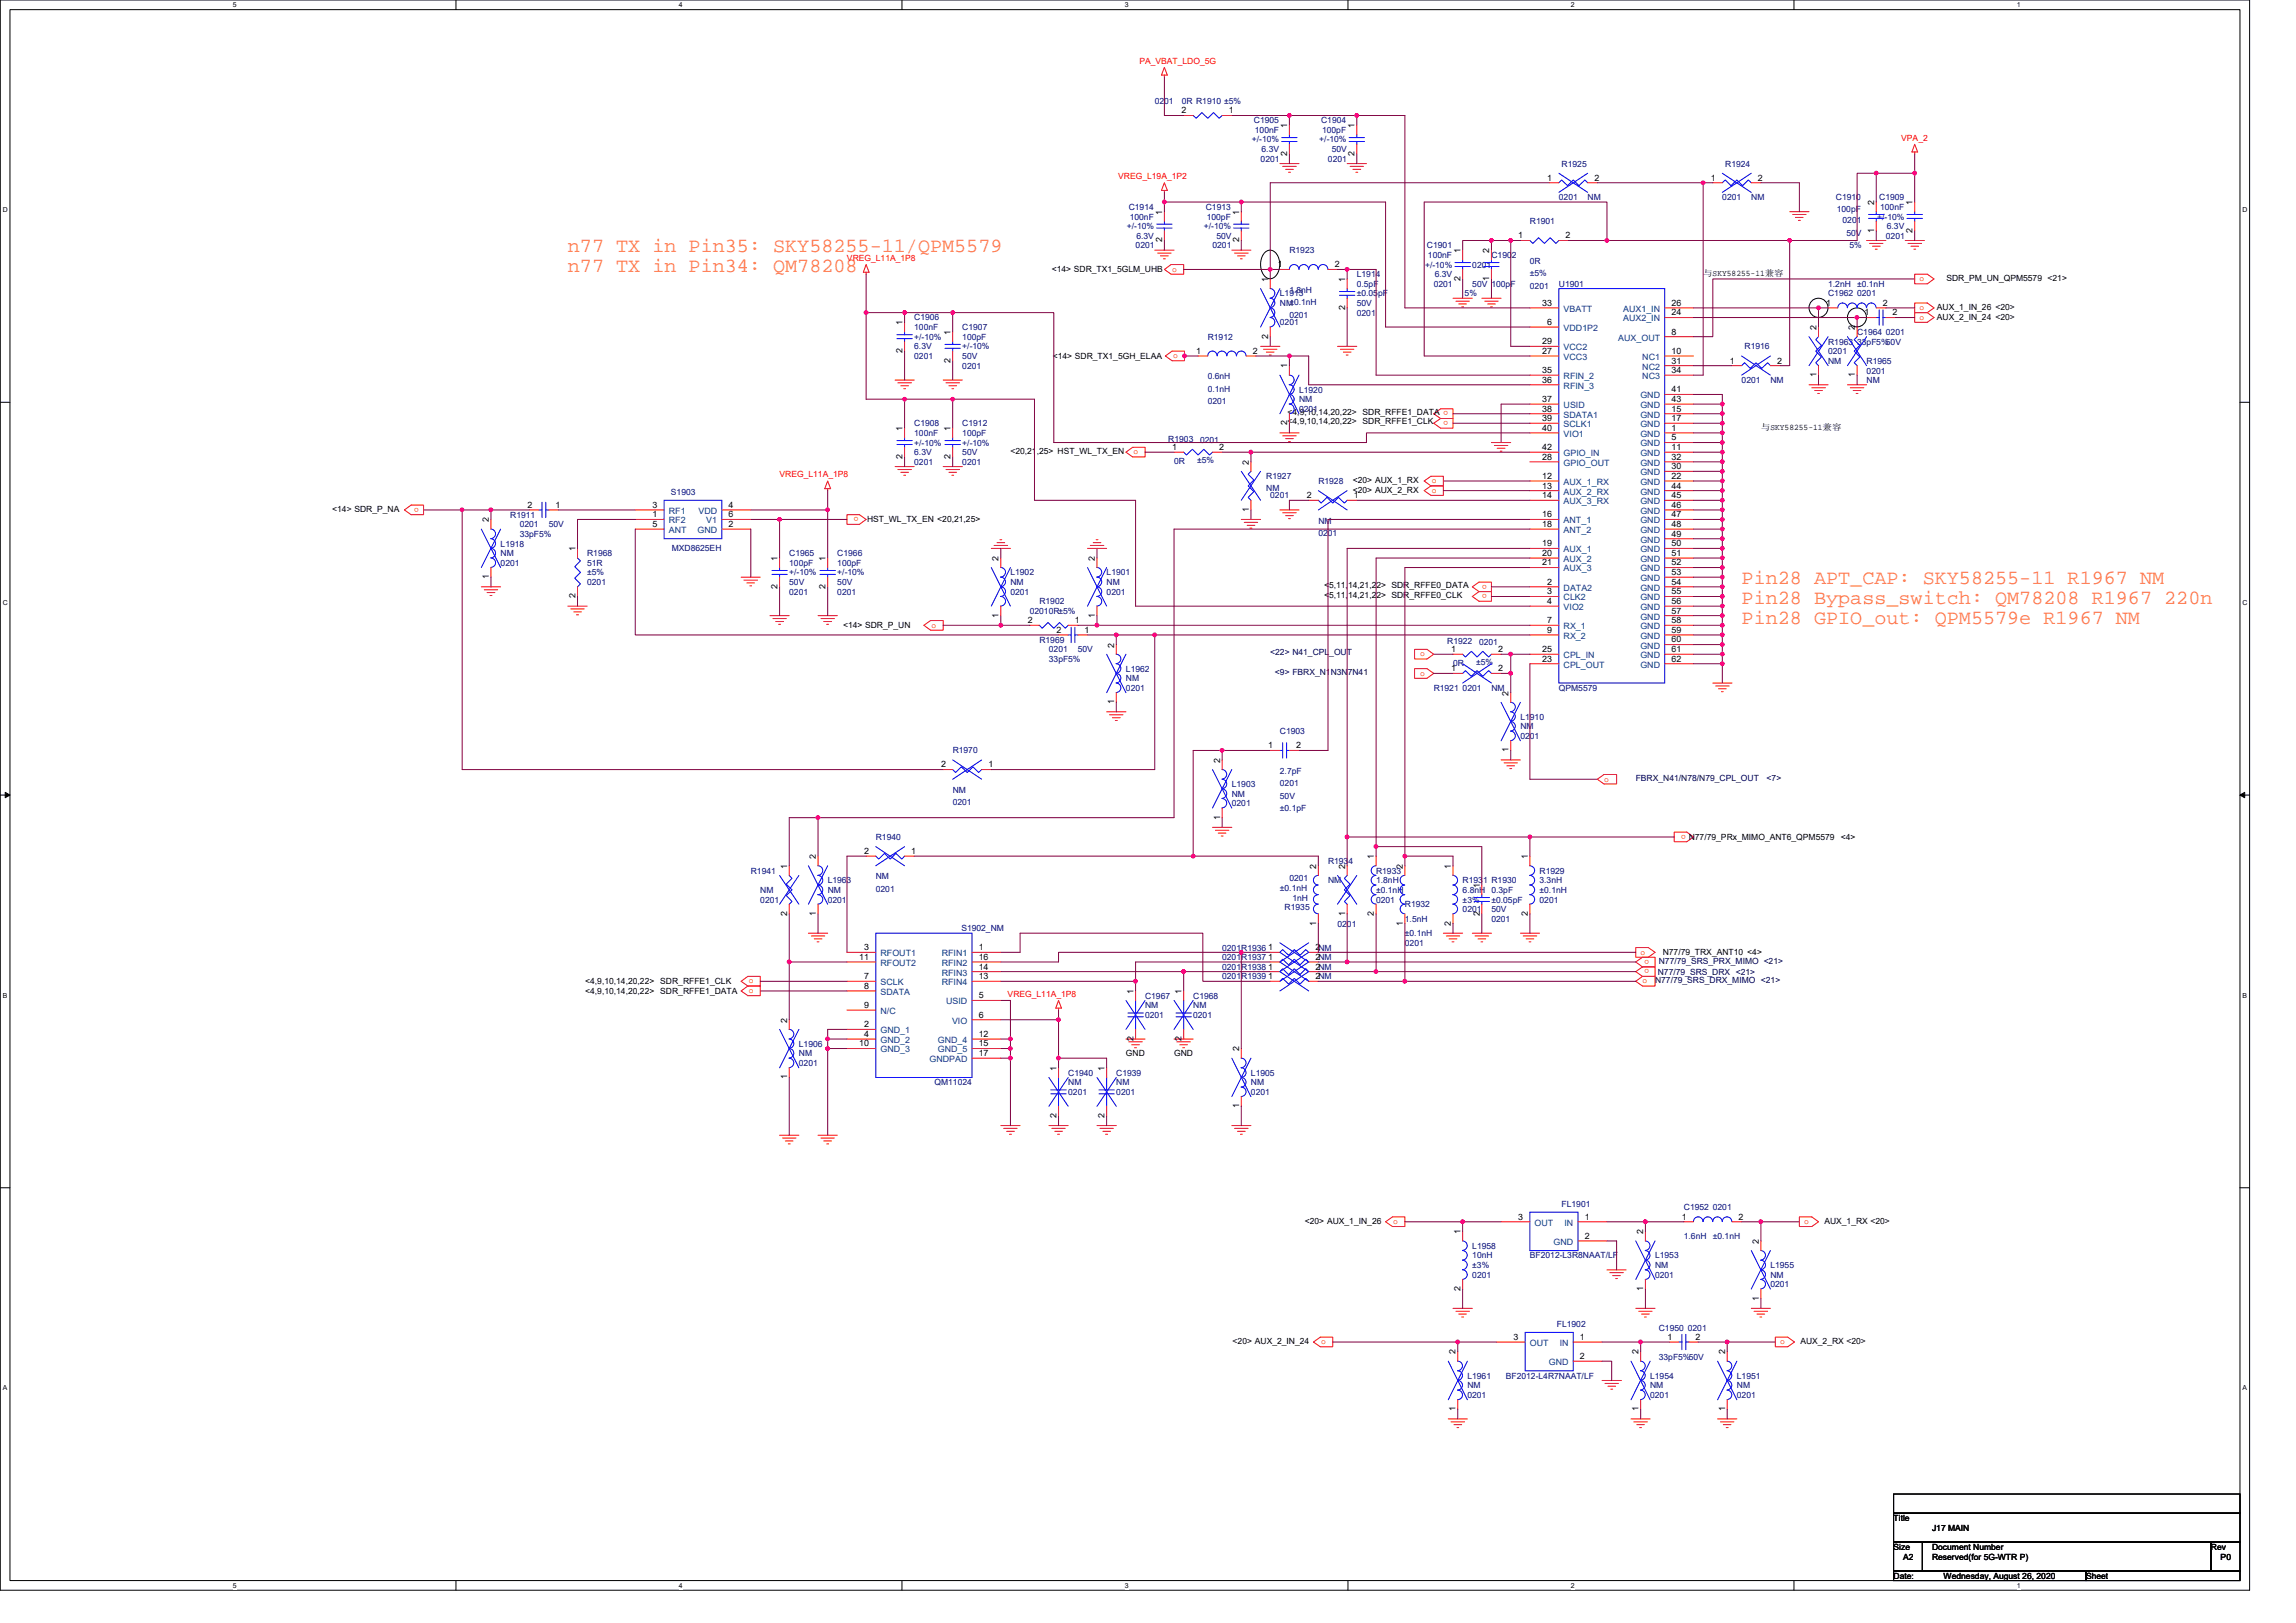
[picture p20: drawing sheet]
<svg xmlns="http://www.w3.org/2000/svg" width="297mm" height="210mm" viewBox="0 0 297 210" stroke-linecap="round" stroke-linejoin="round" font-family="sans-serif">
<defs><g id="words">
<g font-size="2.6" fill="#ff8040">
<text x="73.5" y="32.6">n77 TX in Pin35: SKY58255-11/QPM5579</text>
<text x="73.5" y="35.2">n77 TX in Pin34: QM78208</text>
<text x="225.3" y="75.5">Pin28 APT_CAP: SKY58255-11 R1967 NM</text>
<text x="225.3" y="78.1">Pin28 Bypass_switch: QM78208 R1967 220n</text>
<text x="225.3" y="80.7">Pin28 GPIO_out: QPM5579e R1967 NM</text>
</g>
<g font-size="1.1" fill="#f00">
<text x="147.4" y="8.2">PA_VBAT_LDO_5G</text>
<text x="144.7" y="23.2">VREG_L19A_1P2</text>
<text x="246" y="18.2">VPA_2</text>
<text x="109.6" y="33.8">VREG_L11A_1P8</text>
<text x="151.6" y="35.1">o</text>
<text x="248.3" y="40.1">o</text>
<text x="248.3" y="41.4">o</text>
<text x="248.3" y="36.4">o</text>
<text x="151.8" y="46.3">o</text>
<text x="187.4" y="53.2" transform="rotate(180 187.4 53.2)">o</text>
<text x="146.7" y="58.8">o</text>
<text x="187.4" y="54.5" transform="rotate(180 187.4 54.5)">o</text>
<text x="54.2" y="65.7" transform="rotate(180 54.2 65.7)">o</text>
<text x="100.9" y="61.8">VREG_L11A_1P8</text>
<text x="185.2" y="62.5">o</text>
<text x="185.2" y="63.8">o</text>
<text x="111.1" y="66.9" transform="rotate(180 111.1 66.9)">o</text>
<text x="192.3" y="75.6" transform="rotate(180 192.3 75.6)">o</text>
<text x="192.3" y="76.9" transform="rotate(180 192.3 76.9)">o</text>
<text x="120.5" y="81.2">o</text>
<text x="183.7" y="84.9">o</text>
<text x="183.7" y="87.4">o</text>
<text x="207.5" y="101.1">o</text>
<text x="218.1" y="108" transform="rotate(180 218.1 108)">o</text>
<text x="212.3" y="123.5">o</text>
<text x="213.4" y="124.2" transform="rotate(180 213.4 124.2)">o</text>
<text x="213.4" y="125.4" transform="rotate(180 213.4 125.4)">o</text>
<text x="96.9" y="127.2">o</text>
<text x="96.9" y="128.5">o</text>
<text x="130.4" y="129">VREG_L11A_1P8</text>
<text x="212.5" y="127.2">o</text>
<text x="180.3" y="158.3">o</text>
<text x="233.4" y="158.3">o</text>
<text x="170.9" y="173.9">o</text>
<text x="230.3" y="173.9">o</text>
</g>
<g font-size="1.1" fill="#000080">
<text x="149.4" y="13.5">0201</text>
<text x="152.9" y="13.5">0R R1910 ±5%</text>
<text x="162.2" y="16">C1905</text>
<text x="162.3" y="17.2">100nF</text>
<text x="170.9" y="16">C1904</text>
<text x="171" y="17.2">100pF</text>
<text x="162" y="18.4">+/-10%</text>
<text x="163.1" y="20.9">0201</text>
<text x="163.2" y="19.7">6.3V</text>
<text x="170.7" y="18.4">+/-10%</text>
<text x="171.8" y="20.9">0201</text>
<text x="172.3" y="19.7">50V</text>
<text x="202" y="21.5">R1925</text>
<text x="223.2" y="21.5">R1924</text>
<text x="145.8" y="29.7">+/-10%</text>
<text x="146" y="27.2">C1914</text>
<text x="146.2" y="28.4">100nF</text>
<text x="155.7" y="29.7">+/-10%</text>
<text x="156" y="27.2">C1913</text>
<text x="156.1" y="28.4">100pF</text>
<text x="197.9" y="29">R1901</text>
<text x="201.7" y="25.9">0201</text>
<text x="205.4" y="25.9">NM</text>
<text x="222.8" y="25.9">0201</text>
<text x="226.6" y="25.9">NM</text>
<text x="237.5" y="25.9">C1910</text>
<text x="237.6" y="27.4">100pF</text>
<text x="238.4" y="28.9">0201</text>
<text x="242.9" y="28.4">+/-10%</text>
<text x="243.1" y="25.9">C1909</text>
<text x="243.2" y="27.2">100nF</text>
<text x="244.1" y="29.7">6.3V</text>
<text x="146.9" y="32.1">0201</text>
<text x="147" y="30.9">6.3V</text>
<text x="156.9" y="32.1">0201</text>
<text x="157.4" y="30.9">50V</text>
<text x="166.8" y="32.8">R1923</text>
<text x="175.5" y="35.9">L1914</text>
<text x="184.4" y="34.6">+/-10%</text>
<text x="184.6" y="32.1">C1901</text>
<text x="184.7" y="33.4">100nF</text>
<text x="185.6" y="35.9">6.3V</text>
<text x="190.5" y="34.6">0201</text>
<text x="193" y="33.4">C1902</text>
<text x="197.9" y="34.1">0R</text>
<text x="197.9" y="35.8">±5%</text>
<text x="238.9" y="30.5">50V</text>
<text x="239.3" y="32.1">5%</text>
<text x="244" y="30.9">0201</text>
<text x="118.3" y="41.5">C1906</text>
<text x="165.6" y="38.4">L1913</text>
<text x="165.6" y="39.6">NM±0.1nH</text>
<text x="166.8" y="37.9">1.8nH</text>
<text x="166.8" y="41.1">0201</text>
<text x="175.5" y="37.1">0.5pF</text>
<text x="175.5" y="40.9">0201</text>
<text x="175.5" y="39.6">50V</text>
<text x="175.5" y="38.4">±0.05pF</text>
<text x="185.5" y="37.1">0201</text>
<text x="189.5" y="38.4">5%</text>
<text x="190.5" y="37.1">50V 100pF</text>
<text x="197.9" y="37.4">0201</text>
<text x="201.7" y="37.1">U1901</text>
<text x="236.5" y="38.4">C1962</text>
<text x="236.5" y="37.1">1.2nH</text>
<text x="240.3" y="37.1">±0.1nH</text>
<text x="240.3" y="38.4">0201</text>
<text x="118.3" y="42.7">100nF</text>
<text x="118.3" y="46.4">0201</text>
<text x="118.3" y="45.2">6.3V</text>
<text x="118.3" y="44">+/-10%</text>
<text x="124.5" y="42.7">C1907</text>
<text x="124.5" y="44">100pF</text>
<text x="124.5" y="47.7">0201</text>
<text x="124.5" y="46.4">50V</text>
<text x="124.5" y="45.2">+/-10%</text>
<text x="156.2" y="44">R1912</text>
<text x="165.6" y="42.1">0201</text>
<text x="225.7" y="45.2">R1916</text>
<text x="236.5" y="44.6">R1963</text>
<text x="236.5" y="47.1">NM</text>
<text x="236.5" y="45.8">0201</text>
<text x="240.3" y="43.3">C1964</text>
<text x="240.3" y="44.6">33pF5%50V</text>
<text x="241.5" y="47.1">R1965</text>
<text x="244" y="43.3">0201</text>
<text x="156.2" y="49.1">0.6nH</text>
<text x="156.2" y="50.7">0.1nH</text>
<text x="156.2" y="52.3">0201</text>
<text x="168.1" y="50.8">L1920</text>
<text x="168.1" y="52">NM</text>
<text x="168.1" y="53.3">0201</text>
<text x="225.3" y="49.6">0201</text>
<text x="229" y="49.6">NM</text>
<text x="241.5" y="49.6">NM</text>
<text x="241.5" y="48.3">0201</text>
<text x="118.3" y="55.2">C1908</text>
<text x="118.3" y="56.4">100nF</text>
<text x="118.3" y="58.9">6.3V</text>
<text x="118.3" y="57.7">+/-10%</text>
<text x="124.5" y="55.2">C1912</text>
<text x="124.5" y="56.4">100pF</text>
<text x="124.5" y="58.9">50V</text>
<text x="124.5" y="57.7">+/-10%</text>
<text x="151.1" y="57.2">R1903</text>
<text x="154.9" y="59.9">±5%</text>
<text x="155.3" y="57.3">0201</text>
<text x="86.8" y="64">S1903</text>
<text x="118.3" y="60.1">0201</text>
<text x="124.5" y="60.1">0201</text>
<text x="151.9" y="60">0R</text>
<text x="163.8" y="62">R1927</text>
<text x="163.8" y="63.5">NM</text>
<text x="164.3" y="64.5">0201</text>
<text x="170.6" y="62.6">R1928</text>
<text x="64.8" y="70.7">L1918</text>
<text x="64.8" y="72">NM</text>
<text x="66" y="67">R1911</text>
<text x="67.2" y="69.5">33pF5%</text>
<text x="67.2" y="68.2">0201</text>
<text x="71" y="68.2">50V</text>
<text x="76" y="72">R1968</text>
<text x="86.9" y="71.2">MXD8625EH</text>
<text x="102.1" y="72">C1965</text>
<text x="108.3" y="72">C1966</text>
<text x="170.6" y="67.7">NM</text>
<text x="170.6" y="69.3">0201</text>
<text x="64.8" y="73.2">0201</text>
<text x="76" y="73.2">51R</text>
<text x="76" y="74.4">±5%</text>
<text x="76" y="75.7">0201</text>
<text x="102.1" y="73.2">100pF</text>
<text x="102.1" y="76.9">0201</text>
<text x="102.1" y="75.7">50V</text>
<text x="102.1" y="74.4">+/-10%</text>
<text x="108.3" y="73.2">100pF</text>
<text x="108.3" y="76.9">0201</text>
<text x="108.3" y="75.7">50V</text>
<text x="108.3" y="74.4">+/-10%</text>
<text x="130.7" y="74.4">L1902</text>
<text x="130.7" y="75.7">NM</text>
<text x="130.7" y="76.9">0201</text>
<text x="143.2" y="74.4">L1901</text>
<text x="143.2" y="75.7">NM</text>
<text x="143.2" y="76.9">0201</text>
<text x="133.2" y="79.4">02010R±5%</text>
<text x="134.5" y="78.2">R1902</text>
<text x="134.5" y="83.2">R1969</text>
<text x="187.2" y="83.3">R1922</text>
<text x="191.3" y="83.4">0201</text>
<text x="135.7" y="85.7">33pF5%</text>
<text x="135.7" y="84.4">0201</text>
<text x="139.4" y="84.4">50V</text>
<text x="145.7" y="86.9">L1962</text>
<text x="145.7" y="88.1">NM</text>
<text x="145.7" y="89.4">0201</text>
<text x="185.5" y="89.4">R1921</text>
<text x="188" y="86.1">0R</text>
<text x="189.2" y="89.4">0201</text>
<text x="191" y="86">±5%</text>
<text x="193" y="89.4">NM</text>
<text x="201.7" y="89.4">QPM5579</text>
<text x="165.6" y="95">C1903</text>
<text x="196.7" y="93.1">L1910</text>
<text x="196.7" y="94.4">NM</text>
<text x="196.7" y="95.6">0201</text>
<text x="123.3" y="97.5">R1970</text>
<text x="159.4" y="101.8">L1903</text>
<text x="165.6" y="100.1">2.7pF</text>
<text x="165.6" y="101.7">0201</text>
<text x="123.3" y="102.6">NM</text>
<text x="123.3" y="104.2">0201</text>
<text x="159.4" y="103.1">NM</text>
<text x="159.4" y="104.3">0201</text>
<text x="165.6" y="103.3">50V</text>
<text x="165.6" y="104.9">±0.1pF</text>
<text x="97.1" y="113">R1941</text>
<text x="113.3" y="108.7">R1940</text>
<text x="113.3" y="113.8">NM</text>
<text x="171.8" y="111.8">R1934</text>
<text x="178" y="113">R1933</text>
<text x="199.2" y="113">R1929</text>
<text x="98.4" y="115.5">NM</text>
<text x="98.4" y="116.8">0201</text>
<text x="107.1" y="114.3">L1963</text>
<text x="107.1" y="115.5">NM</text>
<text x="107.1" y="116.8">0201</text>
<text x="113.3" y="115.4">0201</text>
<text x="165.6" y="115.3">±0.1nH</text>
<text x="166.2" y="117.8">R1935</text>
<text x="166.8" y="114">0201</text>
<text x="167.2" y="116.5">1nH</text>
<text x="171.8" y="114.3">NM</text>
<text x="173" y="119.9">0201</text>
<text x="178" y="114.3">1.8nH</text>
<text x="178" y="115.5">±0.1nH</text>
<text x="178" y="116.8">0201</text>
<text x="181.8" y="117.4">R1932</text>
<text x="181.8" y="119.3">1.5nH</text>
<text x="189.2" y="114.3">R1931 R1930</text>
<text x="189.2" y="115.5">6.8nH</text>
<text x="189.2" y="116.8">±3%</text>
<text x="189.2" y="118">0201</text>
<text x="193" y="115.5">0.3pF</text>
<text x="193" y="119.3">0201</text>
<text x="193" y="118">50V</text>
<text x="193" y="116.8">±0.05pF</text>
<text x="199.2" y="114.3">3.3nH</text>
<text x="199.2" y="115.5">±0.1nH</text>
<text x="199.2" y="116.8">0201</text>
<text x="124.4" y="120.5">S1902_NM</text>
<text x="158.1" y="125.5">0201</text>
<text x="158.1" y="123">0201R1936</text>
<text x="158.1" y="124.2">0201</text>
<text x="160.6" y="125.5">R1938</text>
<text x="160.6" y="124.2">R1937</text>
<text x="181.8" y="121.1">±0.1nH</text>
<text x="181.8" y="122.4">0201</text>
<text x="148.1" y="129.2">C1967</text>
<text x="148.1" y="130.5">NM</text>
<text x="148.1" y="131.7">0201</text>
<text x="154.4" y="129.2">C1968</text>
<text x="154.4" y="130.5">NM</text>
<text x="154.4" y="131.7">0201</text>
<text x="158.1" y="126.7">0201</text>
<text x="160.6" y="126.7">R1939</text>
<text x="103.4" y="135.4">L1906</text>
<text x="103.4" y="136.7">NM</text>
<text x="103.4" y="137.9">0201</text>
<text x="120.9" y="140.4">QM11024</text>
<text x="138.2" y="139.2">C1940</text>
<text x="138.2" y="140.4">NM</text>
<text x="138.2" y="141.7">0201</text>
<text x="144.4" y="139.2">C1939</text>
<text x="144.4" y="140.4">NM</text>
<text x="144.4" y="141.7">0201</text>
<text x="161.8" y="139.2">L1905</text>
<text x="161.8" y="140.4">NM</text>
<text x="161.8" y="141.7">0201</text>
<text x="190.5" y="161.6">L1958</text>
<text x="202" y="156.1">FL1901</text>
<text x="217.8" y="156.6">C1952</text>
<text x="217.8" y="160.3">1.6nH</text>
<text x="221.6" y="160.3">±0.1nH</text>
<text x="221.6" y="156.6">0201</text>
<text x="190.5" y="162.8">10nH</text>
<text x="190.5" y="164.1">±3%</text>
<text x="190.5" y="165.3">0201</text>
<text x="197.9" y="162.8">BF2012-L3R8NAAT/LF</text>
<text x="214.1" y="162.8">L1953</text>
<text x="214.1" y="164.1">NM</text>
<text x="214.1" y="165.3">0201</text>
<text x="229" y="164.1">L1955</text>
<text x="229" y="165.3">NM</text>
<text x="229" y="166.6">0201</text>
<text x="201.4" y="171.7">FL1902</text>
<text x="214.6" y="172.1">C1950</text>
<text x="218.4" y="172.1">0201</text>
<text x="189.8" y="178.4">L1961</text>
<text x="189.8" y="179.6">NM</text>
<text x="194.8" y="178.4">BF2012-L4R7NAAT/LF</text>
<text x="213.5" y="178.4">L1954</text>
<text x="213.5" y="179.6">NM</text>
<text x="214.6" y="175.9">33pF5%50V</text>
<text x="224.7" y="178.4">L1951</text>
<text x="224.7" y="179.6">NM</text>
<text x="189.8" y="180.9">0201</text>
<text x="213.5" y="180.9">0201</text>
<text x="224.7" y="180.9">0201</text>
</g>
<g font-size="1.1">
<text x="152.9" y="14.7">2</text>
<text x="159" y="14.7">1</text>
<text x="166.5" y="16.6" transform="rotate(-90 166.5 16.6)">1</text>
<text x="175.3" y="16.6" transform="rotate(-90 175.3 16.6)">1</text>
<text x="166.5" y="20.2" transform="rotate(-90 166.5 20.2)">2</text>
<text x="175.3" y="20.2" transform="rotate(-90 175.3 20.2)">2</text>
<text x="200.2" y="23.4">1</text>
<text x="206.3" y="23.4">2</text>
<text x="221.3" y="23.4">1</text>
<text x="227.4" y="23.4">2</text>
<text x="150.4" y="27.8" transform="rotate(-90 150.4 27.8)">1</text>
<text x="160.3" y="27.8" transform="rotate(-90 160.3 27.8)">1</text>
<text x="242.5" y="26.5" transform="rotate(-90 242.5 26.5)">2</text>
<text x="247.4" y="26.5" transform="rotate(-90 247.4 26.5)">1</text>
<text x="136.1" y="35.2">&lt;14&gt; SDR_TX1_5GLM_UHB</text>
<text x="150.4" y="31.4" transform="rotate(-90 150.4 31.4)">2</text>
<text x="160.3" y="31.4" transform="rotate(-90 160.3 31.4)">2</text>
<text x="165.3" y="34.6">1</text>
<text x="172.7" y="34.6">2</text>
<text x="189" y="32.7" transform="rotate(-90 189 32.7)">1</text>
<text x="192.7" y="32.7" transform="rotate(-90 192.7 32.7)">2</text>
<text x="196.4" y="30.8">1</text>
<text x="202.5" y="30.8">2</text>
<text x="220.3" y="35.8">与SKY58255-11兼容</text>
<text x="242.5" y="30.1" transform="rotate(-90 242.5 30.1)">1</text>
<text x="247.4" y="30.1" transform="rotate(-90 247.4 30.1)">2</text>
<text x="164.1" y="36.5" transform="rotate(-90 164.1 36.5)">1</text>
<text x="174" y="40.1" transform="rotate(-90 174 40.1)">2</text>
<text x="174" y="36.5" transform="rotate(-90 174 36.5)">1</text>
<text x="189" y="36.4" transform="rotate(-90 189 36.4)">2</text>
<text x="192.7" y="36.4" transform="rotate(-90 192.7 36.4)">1</text>
<text x="199.5" y="39.6">33</text>
<text x="216.2" y="40.8">24</text>
<text x="216.2" y="39.6">26</text>
<text x="236.3" y="39.6">1</text>
<text x="241.2" y="40.8">1</text>
<text x="243.6" y="39.6">2</text>
<text x="244.9" y="40.8">2</text>
<text x="250.6" y="40.1">AUX_1_IN_26 &lt;20&gt;</text>
<text x="250.6" y="41.3">AUX_2_IN_24 &lt;20&gt;</text>
<text x="251.8" y="36.4">SDR_PM_UN_QPM5579 &lt;21&gt;</text>
<text x="116.8" y="45.7" transform="rotate(-90 116.8 45.7)">2</text>
<text x="116.8" y="42.1" transform="rotate(-90 116.8 42.1)">1</text>
<text x="123" y="46.9" transform="rotate(-90 123 46.9)">2</text>
<text x="123" y="43.3" transform="rotate(-90 123 43.3)">1</text>
<text x="136.2" y="46.4">&lt;14&gt; SDR_TX1_5GH_ELAA</text>
<text x="154.7" y="45.8">1</text>
<text x="162.1" y="45.8">2</text>
<text x="164.1" y="43.8" transform="rotate(-90 164.1 43.8)">2</text>
<text x="166.5" y="47.7" transform="rotate(-90 166.5 47.7)">1</text>
<text x="199.5" y="45.8">27</text>
<text x="199.5" y="44.5">29</text>
<text x="200.2" y="42">6</text>
<text x="216.2" y="45.8">10</text>
<text x="216.2" y="47">31</text>
<text x="216.2" y="43.3">8</text>
<text x="223.8" y="47">1</text>
<text x="229.9" y="47">2</text>
<text x="235" y="42.7" transform="rotate(-90 235 42.7)">2</text>
<text x="240" y="42.7" transform="rotate(-90 240 42.7)">2</text>
<text x="166.6" y="53.7">&lt;4,9,10,14,20,22&gt; SDR_RFFE1_DATA</text>
<text x="199.5" y="48.3">35</text>
<text x="199.5" y="49.5">36</text>
<text x="199.5" y="52">37</text>
<text x="199.5" y="53.3">38</text>
<text x="216.2" y="48.3">34</text>
<text x="216.2" y="53.3">15</text>
<text x="216.2" y="50.8">41</text>
<text x="216.2" y="52">43</text>
<text x="235" y="48.8" transform="rotate(-90 235 48.8)">1</text>
<text x="240" y="48.8" transform="rotate(-90 240 48.8)">1</text>
<text x="116.8" y="59.4" transform="rotate(-90 116.8 59.4)">2</text>
<text x="116.8" y="55.8" transform="rotate(-90 116.8 55.8)">1</text>
<text x="123" y="59.4" transform="rotate(-90 123 59.4)">2</text>
<text x="123" y="55.8" transform="rotate(-90 123 55.8)">1</text>
<text x="130.7" y="58.8">&lt;20,21,25&gt; HST_WL_TX_EN</text>
<text x="151.6" y="58.2">1</text>
<text x="157.7" y="58.2">2</text>
<text x="166.5" y="55" transform="rotate(-90 166.5 55)">2</text>
<text x="166.6" y="54.9">&lt;4,9,10,14,20,22&gt; SDR_RFFE1_CLK</text>
<text x="199.5" y="59.5">28</text>
<text x="199.5" y="54.5">39</text>
<text x="199.5" y="55.7">40</text>
<text x="199.5" y="58.2">42</text>
<text x="216.2" y="55.7">1</text>
<text x="216.2" y="57">5</text>
<text x="216.2" y="58.2">11</text>
<text x="216.2" y="54.5">17</text>
<text x="216.2" y="59.5">32</text>
<text x="227.8" y="55.7">与SKY58255-11兼容</text>
<text x="68.2" y="65.7">2</text>
<text x="71.9" y="65.7">1</text>
<text x="84.4" y="65.7">3</text>
<text x="94.3" y="65.7">4</text>
<text x="161.6" y="60.1" transform="rotate(-90 161.6 60.1)">2</text>
<text x="169.1" y="64.5">2</text>
<text x="175" y="62.5">&lt;20&gt; AUX_1_RX</text>
<text x="175" y="63.8">&lt;20&gt; AUX_2_RX</text>
<text x="175.2" y="64.5">1</text>
<text x="199.5" y="62">12</text>
<text x="199.5" y="63.2">13</text>
<text x="199.5" y="64.5">14</text>
<text x="216.2" y="62">22</text>
<text x="216.2" y="60.7">30</text>
<text x="216.2" y="63.2">44</text>
<text x="216.2" y="64.5">45</text>
<text x="216.2" y="65.7">46</text>
<text x="43" y="66.2">&lt;14&gt; SDR_P_NA</text>
<text x="63.2" y="67.6" transform="rotate(-90 63.2 67.6)">2</text>
<text x="74.4" y="71.3" transform="rotate(-90 74.4 71.3)">1</text>
<text x="84.4" y="66.9">1</text>
<text x="84.4" y="68.2">5</text>
<text x="94.3" y="68.2">2</text>
<text x="94.3" y="66.9">6</text>
<text x="112.2" y="67.5">HST_WL_TX_EN &lt;20,21,25&gt;</text>
<text x="161.6" y="66.2" transform="rotate(-90 161.6 66.2)">1</text>
<text x="199.5" y="66.9">16</text>
<text x="199.5" y="70.7">19</text>
<text x="199.5" y="71.9">20</text>
<text x="199.5" y="68.2">18</text>
<text x="216.2" y="66.9">47</text>
<text x="216.2" y="68.2">48</text>
<text x="216.2" y="69.4">49</text>
<text x="216.2" y="70.7">50</text>
<text x="216.2" y="71.9">51</text>
<text x="63.2" y="74.9" transform="rotate(-90 63.2 74.9)">1</text>
<text x="74.4" y="77.4" transform="rotate(-90 74.4 77.4)">2</text>
<text x="100.6" y="76.2" transform="rotate(-90 100.6 76.2)">2</text>
<text x="100.6" y="72.6" transform="rotate(-90 100.6 72.6)">1</text>
<text x="106.8" y="76.2" transform="rotate(-90 106.8 76.2)">2</text>
<text x="106.8" y="72.6" transform="rotate(-90 106.8 72.6)">1</text>
<text x="129.2" y="72.6" transform="rotate(-90 129.2 72.6)">2</text>
<text x="141.6" y="72.6" transform="rotate(-90 141.6 72.6)">2</text>
<text x="171.3" y="76.1">&lt;5,11,14,21,22&gt; SDR_RFFE0_DATA</text>
<text x="171.3" y="77.3">&lt;5,11,14,21,22&gt; SDR_RFFE0_CLK</text>
<text x="199.5" y="73.2">21</text>
<text x="200.2" y="75.6">2</text>
<text x="200.2" y="76.9">3</text>
<text x="216.2" y="73.2">52</text>
<text x="216.2" y="74.4">53</text>
<text x="216.2" y="75.6">54</text>
<text x="216.2" y="76.9">55</text>
<text x="109.1" y="81.3">&lt;14&gt; SDR_P_UN</text>
<text x="129.2" y="79.9" transform="rotate(-90 129.2 79.9)">1</text>
<text x="133" y="80.6">2</text>
<text x="136.7" y="81.9">2</text>
<text x="139.1" y="80.6">1</text>
<text x="140.3" y="81.9">1</text>
<text x="141.6" y="79.9" transform="rotate(-90 141.6 79.9)">1</text>
<text x="144.1" y="83.8" transform="rotate(-90 144.1 83.8)">2</text>
<text x="200.2" y="78.1">4</text>
<text x="200.2" y="80.6">7</text>
<text x="200.2" y="81.9">9</text>
<text x="216.2" y="78.1">56</text>
<text x="216.2" y="79.4">57</text>
<text x="216.2" y="80.6">58</text>
<text x="216.2" y="81.9">59</text>
<text x="216.2" y="83.1">60</text>
<text x="187.7" y="84.4">1</text>
<text x="187.7" y="86.8">1</text>
<text x="193.8" y="84.4">2</text>
<text x="193.8" y="86.8">2</text>
<text x="199.5" y="85.6">23</text>
<text x="199.5" y="84.4">25</text>
<text x="216.2" y="84.4">61</text>
<text x="216.2" y="85.6">62</text>
<text x="144.1" y="91.1" transform="rotate(-90 144.1 91.1)">1</text>
<text x="195.2" y="90" transform="rotate(-90 195.2 90)">2</text>
<text x="121.7" y="99.3">2</text>
<text x="127.9" y="99.3">1</text>
<text x="157.8" y="98.7" transform="rotate(-90 157.8 98.7)">2</text>
<text x="164.1" y="96.8">1</text>
<text x="167.7" y="96.8">2</text>
<text x="195.2" y="97.3" transform="rotate(-90 195.2 97.3)">1</text>
<text x="157.8" y="106" transform="rotate(-90 157.8 106)">1</text>
<text x="101.8" y="112.4" transform="rotate(-90 101.8 112.4)">1</text>
<text x="105.6" y="111.1" transform="rotate(-90 105.6 111.1)">2</text>
<text x="111.8" y="110.5">2</text>
<text x="117.9" y="110.5">1</text>
<text x="170.3" y="112.4" transform="rotate(-90 170.3 112.4)">2</text>
<text x="174" y="112.4" transform="rotate(-90 174 112.4)">2</text>
<text x="177.8" y="111.1" transform="rotate(-90 177.8 111.1)">1</text>
<text x="181.5" y="112.4" transform="rotate(-90 181.5 112.4)">2</text>
<text x="187.7" y="112.4" transform="rotate(-90 187.7 112.4)">1</text>
<text x="197.7" y="111.1" transform="rotate(-90 197.7 111.1)">1</text>
<text x="218.5" y="108.7">N77/79_PRx_MIMO_ANT6_QPM5579</text>
<text x="238.1" y="108.7">&lt;4&gt;</text>
<text x="101.8" y="118.5" transform="rotate(-90 101.8 118.5)">2</text>
<text x="105.6" y="118.5" transform="rotate(-90 105.6 118.5)">1</text>
<text x="170.3" y="119.7" transform="rotate(-90 170.3 119.7)">1</text>
<text x="174" y="118.5" transform="rotate(-90 174 118.5)">1</text>
<text x="177.8" y="118.5" transform="rotate(-90 177.8 118.5)">2</text>
<text x="181.5" y="119.7" transform="rotate(-90 181.5 119.7)">1</text>
<text x="187.7" y="119.7" transform="rotate(-90 187.7 119.7)">2</text>
<text x="191.4" y="118.5" transform="rotate(-90 191.4 118.5)">2</text>
<text x="191.4" y="114.9" transform="rotate(-90 191.4 114.9)">1</text>
<text x="197.7" y="118.5" transform="rotate(-90 197.7 118.5)">2</text>
<text x="111.2" y="124.2">11</text>
<text x="111.8" y="122.9">3</text>
<text x="126.6" y="122.9">1</text>
<text x="126.6" y="125.4">14</text>
<text x="126.6" y="124.2">16</text>
<text x="164.1" y="125.4">1</text>
<text x="164.1" y="122.9">1</text>
<text x="164.1" y="124.2">1</text>
<text x="170.2" y="125.4">2NM</text>
<text x="170.2" y="122.9">2NM</text>
<text x="170.2" y="124.2">2NM</text>
<text x="215.1" y="123.6">N77/79_TRX_ANT10 &lt;4&gt;</text>
<text x="75.7" y="127.3">&lt;4,9,10,14,20,22&gt; SDR_RFFE1_CLK</text>
<text x="75.7" y="128.6">&lt;4,9,10,14,20,22&gt; SDR_RFFE1_DATA</text>
<text x="111.8" y="126.7">7</text>
<text x="111.8" y="127.9">8</text>
<text x="111.8" y="130.4">9</text>
<text x="126.6" y="126.7">13</text>
<text x="126.6" y="131.7">6</text>
<text x="126.6" y="129.2">5</text>
<text x="146.6" y="128.6" transform="rotate(-90 146.6 128.6)">1</text>
<text x="152.9" y="128.6" transform="rotate(-90 152.9 128.6)">1</text>
<text x="164.1" y="126.7">1</text>
<text x="170.2" y="126.7">2NM</text>
<text x="101.8" y="132.3" transform="rotate(-90 101.8 132.3)">2</text>
<text x="111.2" y="135.4">10</text>
<text x="111.8" y="132.9">2</text>
<text x="111.8" y="134.2">4</text>
<text x="126.6" y="134.2">12</text>
<text x="126.6" y="135.4">15</text>
<text x="126.6" y="136.6">17</text>
<text x="145.7" y="136.7">GND</text>
<text x="146.6" y="134.7" transform="rotate(-90 146.6 134.7)">2</text>
<text x="151.9" y="136.7">GND</text>
<text x="152.9" y="134.7" transform="rotate(-90 152.9 134.7)">2</text>
<text x="160.3" y="136" transform="rotate(-90 160.3 136)">2</text>
<text x="101.8" y="139.7" transform="rotate(-90 101.8 139.7)">1</text>
<text x="136.7" y="138.5" transform="rotate(-90 136.7 138.5)">1</text>
<text x="142.9" y="138.5" transform="rotate(-90 142.9 138.5)">1</text>
<text x="160.3" y="143.4" transform="rotate(-90 160.3 143.4)">1</text>
<text x="136.7" y="144.6" transform="rotate(-90 136.7 144.6)">2</text>
<text x="142.9" y="144.6" transform="rotate(-90 142.9 144.6)">2</text>
<text x="168.8" y="158.3">&lt;20&gt; AUX_1_IN_26</text>
<text x="189" y="159.7" transform="rotate(-90 189 159.7)">1</text>
<text x="196.4" y="157.8">3</text>
<text x="205" y="160.3">2</text>
<text x="205" y="157.8">1</text>
<text x="212.6" y="159.7" transform="rotate(-90 212.6 159.7)">2</text>
<text x="217.6" y="157.8">1</text>
<text x="224.9" y="157.8">2</text>
<text x="227.5" y="160.9" transform="rotate(-90 227.5 160.9)">2</text>
<text x="236" y="158.3">AUX_1_RX &lt;20&gt;</text>
<text x="189" y="167" transform="rotate(-90 189 167)">2</text>
<text x="212.6" y="167" transform="rotate(-90 212.6 167)">1</text>
<text x="159.5" y="173.9">&lt;20&gt; AUX_2_IN_24</text>
<text x="195.8" y="173.4">3</text>
<text x="204.4" y="173.4">1</text>
<text x="215.7" y="173.4">1</text>
<text x="219.3" y="173.4">2</text>
<text x="227.5" y="168.3" transform="rotate(-90 227.5 168.3)">1</text>
<text x="232.9" y="173.9">AUX_2_RX &lt;20&gt;</text>
<text x="188.3" y="175.2" transform="rotate(-90 188.3 175.2)">2</text>
<text x="204.4" y="175.8">2</text>
<text x="212" y="175.2" transform="rotate(-90 212 175.2)">2</text>
<text x="223.2" y="175.2" transform="rotate(-90 223.2 175.2)">2</text>
<text x="188.3" y="182.6" transform="rotate(-90 188.3 182.6)">1</text>
<text x="212" y="182.6" transform="rotate(-90 212 182.6)">1</text>
<text x="223.2" y="182.6" transform="rotate(-90 223.2 182.6)">1</text>
<text x="245" y="196.8">Title</text>
<text x="245" y="200.5">Size</text>
<text x="246.2" y="201.8">A2</text>
<text x="250" y="200.5">Document Number</text>
<text x="250" y="201.8">Reserved(for 5G-WTR P)</text>
<text x="250" y="198">J17 MAIN</text>
<text x="286" y="200.5">Rev</text>
<text x="287.3" y="201.8">P0</text>
<text x="245" y="204.3">Date:</text>
<text x="251.5" y="204.3">Wednesday, August 26, 2020</text>
<text x="269.9" y="204.3">Sheet</text>
</g>
<g font-size="1.1" fill="#004080">
<text x="202.3" y="40.3">VBATT</text>
<text x="210" y="41.6">AUX2_IN</text>
<text x="210" y="40.3">AUX1_IN</text>
<text x="202.3" y="42.8">VDD1P2</text>
<text x="202.3" y="46.6">VCC3</text>
<text x="202.3" y="45.3">VCC2</text>
<text x="209.4" y="44.1">AUX_OUT</text>
<text x="212.5" y="46.6">NC1</text>
<text x="212.5" y="47.8">NC2</text>
<text x="202.3" y="49">RFIN_2</text>
<text x="202.3" y="50.3">RFIN_3</text>
<text x="202.3" y="52.8">USID</text>
<text x="212.2" y="51.5">GND</text>
<text x="212.2" y="52.8">GND</text>
<text x="212.5" y="49">NC3</text>
<text x="202.3" y="54">SDATA1</text>
<text x="202.3" y="55.3">SCLK1</text>
<text x="202.3" y="56.5">VIO1</text>
<text x="202.3" y="59">GPIO_IN</text>
<text x="212.2" y="56.5">GND</text>
<text x="212.2" y="57.8">GND</text>
<text x="212.2" y="59">GND</text>
<text x="212.2" y="54">GND</text>
<text x="212.2" y="55.3">GND</text>
<text x="202.3" y="62.7">AUX_1_RX</text>
<text x="202.3" y="64">AUX_2_RX</text>
<text x="202.3" y="65.2">AUX_3_RX</text>
<text x="202.3" y="60.3">GPIO_OUT</text>
<text x="212.2" y="62.7">GND</text>
<text x="212.2" y="61.5">GND</text>
<text x="212.2" y="60.3">GND</text>
<text x="212.2" y="64">GND</text>
<text x="212.2" y="65.2">GND</text>
<text x="86.5" y="67.7">RF2</text>
<text x="86.5" y="66.5">RF1</text>
<text x="86.5" y="69">ANT</text>
<text x="90.2" y="69">GND</text>
<text x="90.4" y="66.5">VDD</text>
<text x="91.4" y="67.7">V1</text>
<text x="202.3" y="67.7">ANT_1</text>
<text x="202.3" y="71.5">AUX_1</text>
<text x="202.3" y="69">ANT_2</text>
<text x="212.2" y="66.5">GND</text>
<text x="212.2" y="67.7">GND</text>
<text x="212.2" y="69">GND</text>
<text x="212.2" y="70.2">GND</text>
<text x="212.2" y="71.5">GND</text>
<text x="202.3" y="76.4">DATA2</text>
<text x="202.3" y="77.7">CLK2</text>
<text x="202.3" y="72.7">AUX_2</text>
<text x="202.3" y="73.9">AUX_3</text>
<text x="212.2" y="72.7">GND</text>
<text x="212.2" y="73.9">GND</text>
<text x="212.2" y="75.2">GND</text>
<text x="212.2" y="76.4">GND</text>
<text x="212.2" y="77.7">GND</text>
<text x="202.3" y="78.9">VIO2</text>
<text x="202.3" y="81.4">RX_1</text>
<text x="202.3" y="82.7">RX_2</text>
<text x="212.2" y="78.9">GND</text>
<text x="212.2" y="80.2">GND</text>
<text x="212.2" y="81.4">GND</text>
<text x="212.2" y="82.7">GND</text>
<text x="212.2" y="83.9">GND</text>
<text x="202.3" y="86.4">CPL_OUT</text>
<text x="202.3" y="85.2">CPL_IN</text>
<text x="212.2" y="85.2">GND</text>
<text x="212.2" y="86.4">GND</text>
<text x="113.9" y="123.7">RFOUT1</text>
<text x="113.9" y="125">RFOUT2</text>
<text x="121.8" y="123.7">RFIN1</text>
<text x="121.8" y="125">RFIN2</text>
<text x="113.9" y="127.5">SCLK</text>
<text x="113.9" y="128.7">SDATA</text>
<text x="113.9" y="131.2">N/C</text>
<text x="121.8" y="127.5">RFIN4</text>
<text x="121.8" y="126.2">RFIN3</text>
<text x="122.4" y="129.9">USID</text>
<text x="113.9" y="133.7">GND_1</text>
<text x="113.9" y="134.9">GND_2</text>
<text x="113.9" y="136.2">GND_3</text>
<text x="120.2" y="137.4">GNDPAD</text>
<text x="121.3" y="134.9">GND_4</text>
<text x="121.3" y="136.2">GND_5</text>
<text x="123.2" y="132.4">VIO</text>
<text x="198.5" y="158.6">OUT</text>
<text x="201" y="161.1">GND</text>
<text x="202.4" y="158.6">IN</text>
<text x="197.9" y="174.1">OUT</text>
<text x="200.4" y="176.6">GND</text>
<text x="201.8" y="174.1">IN</text>
</g>
<g font-size="1.1" fill="#000040">
<text x="164.3" y="84.8">&lt;22&gt; N41_CPL_OUT</text>
<text x="164.9" y="87.3">&lt;9&gt; FBRX_N1N3N7N41</text>
<text x="211.6" y="101.1">FBRX_N41/N78/N79_CPL_OUT</text>
<text x="228.6" y="101.1">&lt;7&gt;</text>
<text x="214.6" y="124.7">N77/79_SRS_PRX_MIMO &lt;21&gt;</text>
<text x="214.1" y="127.2">N77/79_SRS_DRX_MIMO &lt;21&gt;</text>
<text x="214.5" y="126.1">N77/79_SRS_DRX &lt;21&gt;</text>
</g>
<g font-size=".9">
<text x="30.1" y="1">5</text>
<text x="87.8" y="1">4</text>
<text x="145.5" y="1">3</text>
<text x="203.2" y="1">2</text>
<text x="260.9" y="1">1</text>
<text x=".4" y="27.5">D</text>
<text x="290.1" y="27.5">D</text>
<text x=".4" y="78.3">C</text>
<text x="290.1" y="78.3">C</text>
<text x=".4" y="129.1">B</text>
<text x="290.1" y="129.1">B</text>
<text x=".4" y="179.9">A</text>
<text x="290.1" y="179.9">A</text>
<text x="30.1" y="205.4">5</text>
<text x="87.8" y="205.4">4</text>
<text x="145.5" y="205.4">3</text>
<text x="203.2" y="205.4">2</text>
<text x="260.9" y="205.4">1</text>
</g>
</g></defs>
<path d="M0 0h291v205.7h-291zM1.3 1.2h288.5v203.3h-288.5z" fill="none" stroke="#000" stroke-width=".13"/>
<g fill="#fff">
<path d="M30.1 .1h.5v1h-.5z"/>
<path d="M30.1 204.6h.5v1h-.5z"/>
</g>
<path d="M59 0v1.2M59 204.5v1.2" fill="none" stroke="#000" stroke-width=".13"/>
<g fill="#fff">
<path d="M87.8 .1h.5v1h-.5z"/>
<path d="M87.8 204.6h.5v1h-.5z"/>
</g>
<path d="M116.7 0v1.2M116.7 204.5v1.2" fill="none" stroke="#000" stroke-width=".13"/>
<g fill="#fff">
<path d="M145.5 .1h.5v1h-.5z"/>
<path d="M145.5 204.6h.5v1h-.5z"/>
</g>
<path d="M174.4 0v1.2M174.4 204.5v1.2" fill="none" stroke="#000" stroke-width=".13"/>
<g fill="#fff">
<path d="M203.2 .1h.5v1h-.5z"/>
<path d="M203.2 204.6h.5v1h-.5z"/>
</g>
<path d="M232.1 0v1.2M232.1 204.5v1.2" fill="none" stroke="#000" stroke-width=".13"/>
<g fill="#fff">
<path d="M260.9 .1h.5v1h-.5z"/>
<path d="M260.9 204.6h.5v1h-.5z"/>
<path d="M.4 26.6h.6v1h-.6z"/>
<path d="M290.1 26.6h.6v1h-.6z"/>
<path d="M.4 77.4h.6v1h-.6z"/>
<path d="M290.1 77.4h.6v1h-.6z"/>
</g>
<path d="M0 52h1.3M289.8 52h1.2" fill="none" stroke="#000" stroke-width=".13"/>
<g fill="#fff">
<path d="M.4 128.3h.5v1h-.5z"/>
<path d="M290.1 128.3h.6v1h-.6z"/>
</g>
<path d="M0 102.9h1.3M289.8 102.9h1.2" fill="none" stroke="#000" stroke-width=".13"/>
<path d="M.7 102.5l.6 .4-.6 .3zM289.8 102.9l.6-.4v.7z" fill="#000" stroke="#000" stroke-width=".13"/>
<g fill="#fff">
<path d="M.4 179.1h.5v1h-.5z"/>
<path d="M290.1 179.1h.6v1h-.6z"/>
</g>
<g fill="none" stroke="#000" stroke-width=".13">
<path d="M163.6 32.7a1 1 0 0 1 1-.3 1 1 0 0 1 .7 .7 2.27 2.27 0 0 1-.6 2.9 1.03 1.03 0 0 1-1.4-.7 2.52 2.52 0 0 1 .3-2.6zM0 153.7h1.3M289.8 153.7h1.2M245 199.5h3.7v3.7h-3.7zM245 193.3h44.8v2.5h-44.8zM245 195.8h44.8v3.7h-44.8zM248.7 199.5h37.3v3.7h-37.3zM286 199.5h3.8v3.7h-3.8zM245 203.2h24.9v1.3h-24.9zM269.9 203.2h19.9v1.3h-19.9z"/>
<circle cx="235.3" cy="39.8" r="1.23"/>
<circle cx="240.2" cy="41.1" r="1.23"/>
</g>
<g fill="none" stroke="#f00" stroke-width=".13">
<path d="M150.6 9.7v.3M150.6 8.7l.4 1h-.7zM153.1 14.9h1.3M158.1 14.9h1.3M166.8 16.2v1.2M166.8 18.7v1.2M175.5 16.2v1.2M175.5 18.7v1.2M247.7 18.7l.4 1h-.7zM247.7 19.7v.2M112.1 34.2l.3 1h-.7zM112.1 35.2v.3"/>
<path d="M149.4 32.4h2.5M149.8 32.7h1.7M150.1 33.1h1M150.5 33.5h.3M150.6 24.6v.3M150.6 34.9l.9-.7h1.6v1.3h-1.6zM150.6 27.4v1.2M150.6 29.9v1.2M150.6 23.6l.4 1h-.7zM159.4 32.4h2.4M159.7 32.7h1.8M160.1 33.1h1"/>
<path d="M160.5 33.5h.2M160.6 27.4v1.2M160.6 29.9v1.2M164.3 36.1v1.2M165.6 21.2h2.5M165.6 34.9h1.2M165.9 21.5h1.8M166.3 21.9h1M166.7 22.3h.2M171.8 34.9h1.2M174.3 21.2h2.5M174.3 36.1v1.2"/>
<path d="M174.3 38.6v1.2M174.7 21.5h1.7M175 21.9h1M175.4 22.3h.3M188 38.6h2.5M188.4 39h1.7M188.7 39.3h1M189.1 39.7h.3M189.2 32.4v1.2M189.2 34.9v1.2M191.7 38.6h2.5M192.1 39h1.7"/>
<path d="M192.5 39.3h1M192.8 39.7h.3M193 34.9v1.2M193 32.4v1.2M196.7 31.1h1.2M197.9 39.8h3.8M200.4 23.6h1.3M201.7 31.1h1.2M205.4 23.6h1.2M215.4 39.8h3.7M221.6 23.6h1.2M226.6 23.6h1.2"/>
<path d="M231.5 27.4h2.5M231.9 27.7h1.8M232.3 28.1h1M232.7 28.5h.2M236.5 39.8h1.3M241.5 31.1h2.5M241.9 31.5h1.7M242.2 31.9h1M242.6 32.2h.3M242.7 39.8h1.3M242.7 28.6v1.3M242.7 26.1v1.3"/>
<path d="M246.5 31.1h2.5M246.8 31.5h1.8M247.2 31.9h1M247.6 32.2h.2M247.7 39.2h1.6l.9 .6-.9 .6h-1.6zM247.7 35.5h1.6l.9 .6-.9 .6h-1.6zM247.7 26.1v1.3M247.7 28.6v1.3M115.8 49.2h2.5M116.2 49.5h1.7M116.5 49.9h1M116.9 50.3h.3"/>
<path d="M117 55.4v1.2M117 57.9v1.2M117 41.7v1.2M117 44.2v1.2M122 49.2h2.5M122.4 49.5h1.7M122.8 49.9h1M123.1 50.3h.3M123.3 42.9v1.3M123.3 45.4v1.3M123.3 55.4v1.2M123.3 57.9v1.2"/>
<path d="M145.7 58.5l.8-.6h1.6v1.2h-1.6zM150.8 46.1l.8-.7h1.6v1.3h-1.6zM151.9 58.5h1.2M155 46.1h1.2M156.9 58.5h1.2M161.2 46.1h1.3M161.8 59.8v1.2M163.1 44.8h2.5M163.5 45.2h1.7M163.8 45.6h1M164.2 45.9h.3M164.3 42.3v1.3"/>
<path d="M165.6 56h2.5M165.9 56.4h1.8M166.3 56.7h1M166.7 57.1h.2M166.8 47.3v1.2M166.8 53.5v1.3M173 44.8h2.5M173.4 45.2h1.8M173.8 45.6h1M174.2 45.9h.2M185.5 54.8l.9-.7h1.6v1.3h-1.6zM185.5 53.5l.9-.6h1.6v1.2h-1.6z"/>
<path d="M193 57.3h2.4M193.3 57.6h1.8M193.7 58h1M194.1 58.4h.2M197.9 42.3h3.8M197.9 46.1h3.8M197.9 44.8h3.8M197.9 59.8h3.8M197.9 48.5h3.8M197.9 49.8h3.8M197.9 52.3h3.8M197.9 53.5h3.8"/>
<path d="M197.9 54.8h3.8M197.9 56h3.8M197.9 58.5h3.8M215.4 56h3.7M215.4 57.3h3.7M215.4 43.6h3.7M215.4 46.1h3.7M215.4 58.5h3.7M215.4 53.5h3.7M215.4 54.8h3.7M215.4 41.1h3.7M215.4 59.8h3.7"/>
<path d="M215.4 47.3h3.7M215.4 48.5h3.7M215.4 51h3.7M215.4 52.3h3.7M224.1 47.3h1.2M229 47.3h1.3M234 49.8h2.5M234.4 50.2h1.8M234.8 50.5h1M235.2 50.9h.2M235.3 47.3v1.2M235.3 42.3v1.3"/>
<path d="M239 49.8h2.5M239.4 50.2h1.7M239.8 50.5h.9M240.1 50.9h.3M240.3 47.3v1.2M240.3 42.3v1.3M241.5 41.1h1.2M244 41.1h1.2M247.7 40.4h1.6l.9 .7-.9 .6h-1.6zM52.3 66l.9-.7h1.6v1.3h-1.6zM62.3 75.9h2.5M62.7 76.3h1.7"/>
<path d="M63 76.7h1M63.4 77h.2M63.5 73.4v1.3M63.5 67.2v1.3M68.5 66h1.2M71 66h1.2M73.5 78.4h2.5M73.8 78.8h1.8M74.2 79.2h1M74.6 79.5h.2M74.7 71v1.2M74.7 75.9v1.3"/>
<path d="M82.2 67.2h3.7M82.2 66h3.7M82.2 68.5h3.7M93.4 68.5h3.7M93.4 66h3.7M93.4 67.2h3.7M95.9 74.7h2.5M96.2 75.1h1.8M96.6 75.4h1M97 75.8h.2M99.6 79.7h2.5M100.9 72.2v1.2"/>
<path d="M100.9 74.7v1.2M105.8 79.7h2.5M107.1 62.2l.4 1h-.8zM107.1 63.2v.3M107.1 72.2v1.2M107.1 74.7v1.2M109.6 66.6h1.6l.9 .6-.9 .6h-1.6zM115.8 60.4h2.5M116.2 60.7h1.7M116.5 61.1h1M116.9 61.5h.3M122 60.4h2.5"/>
<path d="M122.4 60.7h1.7M122.8 61.1h1M123.1 61.5h.3M128.2 71h2.5M128.6 70.6h1.8M129 70.2h1M129.4 69.8h.2M129.5 78.4v1.3M129.5 72.2v1.2M140.7 71h2.5M141.1 70.6h1.7M141.4 70.2h1"/>
<path d="M141.8 69.8h.2M141.9 78.4v1.3M141.9 72.2v1.2M160.6 67.2h2.5M161 67.6h1.7M161.4 68h.9M161.7 68.3h.3M161.8 64.7v1.3M165.6 66h2.5M165.9 66.3h1.8M166.3 66.7h1M166.7 67.1h.2"/>
<path d="M169.3 64.7h1.3M174.3 64.7h1.2M184.3 62.2l.8-.6h1.6v1.3h-1.6zM184.3 63.5l.8-.6h1.6v1.2h-1.6zM190.5 75.9l.8-.6h1.7v1.2h-1.7zM190.5 77.2l.8-.7h1.7v1.3h-1.7zM197.9 75.9h3.8M197.9 77.2h3.8M197.9 78.4h3.8M197.9 62.2h3.8M197.9 63.5h3.8M197.9 64.7h3.8"/>
<path d="M197.9 67.2h3.8M197.9 71h3.8M197.9 72.2h3.8M197.9 73.4h3.8M197.9 68.5h3.8M215.4 62.2h3.7M215.4 61h3.7M215.4 63.5h3.7M215.4 64.7h3.7M215.4 66h3.7M215.4 67.2h3.7M215.4 68.5h3.7"/>
<path d="M215.4 69.7h3.7M215.4 71h3.7M215.4 72.2h3.7M215.4 73.4h3.7M215.4 74.7h3.7M215.4 75.9h3.7M215.4 77.2h3.7M215.4 78.4h3.7M215.4 79.7h3.7M100 80h1.7M100.3 80.4h1.1M100.7 80.8h.3"/>
<path d="M106.2 80h1.7M106.6 80.4h1M107 80.8h.2M119.5 80.9l.9-.6h1.6v1.2h-1.6zM122 99.6h1.3M127 99.6h1.2M133.2 80.9h1.3M136.9 82.1h1.3M138.2 80.9h1.2M139.4 82.1h1.3M143.2 92.1h2.5M143.5 92.5h1.8"/>
<path d="M143.9 92.9h1M144.3 93.2h.2M144.4 89.6v1.3M144.4 83.4v1.2M158.1 98.3v1.3M164.3 97.1h1.3M166.8 97.1h1.3M183 84h1.6l.9 .6-.9 .7h-1.6zM183 86.5h1.6l.9 .6-.9 .7h-1.6zM188 84.6h1.2M188 87.1h1.2M193 84.6h1.2"/>
<path d="M193 87.1h1.2M194.2 98.3h2.5M194.6 98.7h1.7M194.9 99.1h1M195.3 99.4h.3M195.4 95.8v1.3M195.4 89.6v1.3M197.9 80.9h3.8M197.9 82.1h3.8M197.9 85.9h3.8M197.9 84.6h3.8M215.4 80.9h3.7"/>
<path d="M215.4 82.1h3.7M215.4 83.4h3.7M215.4 84.6h3.7M215.4 85.9h3.7M221.6 88.4h2.5M222 88.8h1.7M222.3 89.1h1M222.7 89.5h.2M102.1 112v1.3M102.1 117v1.2M105.8 117v1.2M105.8 110.8v1.2"/>
<path d="M112.1 110.8h1.2M117 110.8h1.3M156.9 107h2.5M157.2 107.4h1.8M157.6 107.8h1M158 108.2h.2M158.1 104.5v1.3M170.6 118.2v1.3M170.6 112v1.3M174.3 117v1.2M174.3 112v1.3M178 110.8v1.2"/>
<path d="M178 117v1.2M181.8 118.2v1.3M181.8 112v1.3M188 112v1.3M188 118.2v1.3M191.7 114.5v1.3M191.7 117v1.2M197.9 110.8v1.2M197.9 117v1.2M206.6 100.8l.9-.6h1.6v1.2h-1.6zM216.6 107.7h1.6l.9 .6-.9 .6h-1.6zM95.9 127l.8-.7h1.7v1.3h-1.7z"/>
<path d="M95.9 128.2l.8-.6h1.7v1.2h-1.7zM102.1 138.2v1.2M102.1 131.9v1.3M104.6 120.7h2.5M105 121.1h1.7M105.3 121.5h1M105.7 121.9h.3M109.6 133.2h3.7M109.6 123.2h3.7M109.6 134.4h3.7M109.6 127h3.7M109.6 128.2h3.7"/>
<path d="M109.6 130.7h3.7M109.6 135.7h3.7M109.6 124.5h3.7M125.7 123.2h3.8M125.7 129.4h3.8M125.7 131.9h3.8M125.7 134.4h3.8M125.7 127h3.8M125.7 125.7h3.8M125.7 135.7h3.8M125.7 124.5h3.8M125.7 136.9h3.8"/>
<path d="M136.9 129.4l.4 1h-.7zM136.9 130.4v.3M136.9 138.2v1.2M143.2 138.2v1.2M145.7 134.4h2.4M146 134.8h1.8M146.4 135.2h1M146.8 135.6h.2M146.9 128.2v1.2M146.9 133.2v1.2M151.9 134.4h2.5M152.2 134.8h1.8"/>
<path d="M152.6 135.2h1M153 135.6h.2M153.1 128.2v1.2M153.1 133.2v1.2M160.6 135.7v1.2M164.3 125.7h1.3M164.3 123.2h1.3M164.3 127h1.3M164.3 124.5h1.3M169.3 125.7h1.3M169.3 123.2h1.3M169.3 127h1.3"/>
<path d="M169.3 124.5h1.3M186.7 120.7h2.5M187.1 121.1h1.7M187.5 121.5h1M187.9 121.9h.2M190.5 120.7h2.5M190.8 121.1h1.8M191.2 121.5h1M191.6 121.9h.2M196.7 120.7h2.5M197.1 121.1h1.7M197.4 121.5h1"/>
<path d="M197.8 121.9h.3M211.6 124.5l.9-.7h1.6v1.3h-1.6zM211.6 127l.9-.7h1.6v1.3h-1.6zM211.6 122.6h1.7l.8 .6-.8 .6h-1.7zM212.5 125.1l-.9 .6 .9 .6M212.5 125.1h1.6v1.2h-1.6M100.9 146.9h2.5M101.2 147.2h1.8M101.6 147.6h1M102 148h.2M105.8 146.9h2.5M106.2 147.2h1.7"/>
<path d="M106.6 147.6h1M107 148h.2M129.5 145.6h2.5M129.9 146h1.7M130.2 146.4h1M130.6 146.7h.2M135.7 145.6h2.5M136.1 146h1.7M136.5 146.4h1M136.8 146.7h.3M136.9 143.1v1.3M141.9 145.6h2.5"/>
<path d="M142.3 146h1.7M142.7 146.4h1M143 146.7h.3M143.2 143.1v1.3M159.4 145.6h2.4M159.7 146h1.8M160.1 146.4h1M160.5 146.7h.2M160.6 141.9v1.2M179.3 158.1l.8-.7h1.7v1.3h-1.7zM189.2 159.3v1.2M194.2 158.1h3.7"/>
<path d="M204.1 158.1h3.8M212.9 159.3v1.2M217.8 158.1h1.3M224.1 158.1h1.2M232.8 157.4h1.6l.9 .7-.9 .6h-1.6zM169.9 173.6l.9-.6h1.6v1.2h-1.6zM188 169.3h2.5M188.4 169.7h1.7M188.6 174.9v1.2M188.7 170h1M189.1 170.4h.3M189.2 165.5v1.3"/>
<path d="M193.6 173.6h3.7M203.5 173.6h3.8M203.5 176.1h3.8M204.1 160.5h3.8M207.3 178.6h2.5M207.6 179h1.8M207.9 164.3h2.5M208 179.3h1M208.3 164.7h1.7M208.4 179.7h.2M208.6 165h1M209 165.4h.3"/>
<path d="M211.6 169.3h2.5M212 169.7h1.7M212.3 174.9v1.2M212.4 170h1M212.7 170.4h.3M212.9 165.5v1.3M216 173.6h1.2M218.5 173.6h1.2M223.5 174.9v1.2M226.6 169.3h2.4M226.9 169.7h1.8M227.3 170h1"/>
<path d="M227.7 170.4h.2M227.8 166.8v1.2M227.8 160.5v1.3M229.7 173h1.6l.9 .6-.9 .6h-1.6zM187.4 183.6h2.4M187.7 184h1.8M188.1 184.3h1M188.5 184.7h.2M188.6 181.1v1.2M211 183.6h2.5M211.4 184h1.7M211.7 184.3h1"/>
<path d="M212.1 184.7h.3M212.3 181.1v1.2M222.2 183.6h2.5M222.6 184h1.7M222.9 184.3h1M223.3 184.7h.3M223.5 181.1v1.2"/>
</g>
<g fill="none" stroke="#00f" stroke-width=".13">
<path d="M154.4 14.9l.3 .4 .8-.7 .7 .7 .8-.7 .7 .7 .4-.4M165.8 17.8h2M165.8 18.3h2M166.8 17.4v.4M166.8 18.3v.4M174.5 17.8h2M174.5 18.3h2M175.5 17.4v.4M175.5 18.3v.4M149.6 29h2M149.6 29.5h2M150.6 28.6v.4"/>
<path d="M150.6 29.5v.4M159.6 29h2M159.6 29.5h2M160.6 28.6v.4M160.6 29.5v.4M163.1 37.3l2.5 5M164.3 37.3a.61 .61 0 0 1 .6 .7 .61 .61 0 0 1-.6 .6M164.3 38.6a.61 .61 0 0 1 .6 .6 .61 .61 0 0 1-.6 .6M164.3 39.8a.61 .61 0 0 1 .6 .6 .61 .61 0 0 1-.6 .7 .61 .61 0 0 1 .6 .6 .61 .61 0 0 1-.6 .6M165.6 37.3l-2.5 5M166.8 34.8a.61 .61 0 0 1 .6-.6 .61 .61 0 0 1 .6 .6 .62 .62 0 0 1 .7-.6 .62 .62 0 0 1 .6 .6M169.3 34.8a.61 .61 0 0 1 .6-.6 .61 .61 0 0 1 .6 .6 .62 .62 0 0 1 .7-.6 .62 .62 0 0 1 .6 .6"/>
<path d="M173.3 37.7h2M173.3 38.2h2M174.3 37.3v.4M174.3 38.2v.4M188.2 34h2M188.2 34.5h2M189.2 33.6v.4M189.2 34.5v.4M192 34.5h1.9M192 34h1.9M193 34.5v.4M193 33.6v.4"/>
<path d="M197.9 31.1l.4 .4 .7-.7 .8 .7 .8-.7 .7 .7 .4-.4M201.7 37.3h13.7v51.1h-13.7zM201.7 22.4l3.7 2.5M201.7 23.6l.3-.3 .8 .7 .7-.7 .8 .7 .7-.7 .4 .3M205.4 22.4l-3.7 2.5M222.8 22.4l3.8 2.5M222.8 23.6l.4-.3 .7 .7 .8-.7 .7 .7 .8-.7 .4 .3M226.6 22.4l-3.8 2.5M239 39.8a.61 .61 0 0 0-.6-.6 .61 .61 0 0 0-.6 .6M241.7 28.3h2M241.7 27.7h2M242.7 39.8a.62 .62 0 0 0-.6-.6 .62 .62 0 0 0-.6 .6 .61 .61 0 0 0-.6-.6 .61 .61 0 0 0-.7 .6 .61 .61 0 0 0-.6-.6 .61 .61 0 0 0-.6 .6"/>
<path d="M242.7 28.3v.3M242.7 27.4v.3M246.7 27.7h2M246.7 28.3h2M247.7 27.4v.3M247.7 28.3v.3M116 57h2M116 57.5h2M116 43.3h2M116 43.8h2M117 56.6v.4M117 57.5v.4"/>
<path d="M117 42.9v.4M117 43.8v.4M122.3 44.6h1.9M122.3 45.1h1.9M122.3 57h1.9M122.3 57.5h1.9M123.3 44.2v.4M123.3 45.1v.3M123.3 56.6v.4M123.3 57.5v.4M153.1 58.5l.4 .4 .8-.8 .7 .8 .7-.8 .8 .8 .4-.4M156.2 46a.6 .6 0 0 1 .7-.6 .6 .6 0 0 1 .6 .6"/>
<path d="M157.5 46a.61 .61 0 0 1 .6-.6 .61 .61 0 0 1 .6 .6M158.7 46a.61 .61 0 0 1 .6-.6 .61 .61 0 0 1 .7 .6 .62 .62 0 0 1 .6-.6 .62 .62 0 0 1 .6 .6M165.6 48.5l2.5 5M166.8 48.5a.61 .61 0 0 1 .6 .6 .61 .61 0 0 1-.6 .7 .62 .62 0 0 1 .6 .6 .62 .62 0 0 1-.6 .6M166.8 51a.61 .61 0 0 1 .6 .6 .61 .61 0 0 1-.6 .7 .62 .62 0 0 1 .6 .6 .62 .62 0 0 1-.6 .6M168.1 48.5l-2.5 5M225.3 46.1l3.7 2.4M225.3 47.3l.4-.4 .7 .8 .8-.8 .7 .8 .8-.8 .3 .4M229 46.1l-3.7 2.4M234 43.6l2.5 3.7M235.3 43.6l-.4 .3 .7 .8-.7 .7 .7 .8-.7 .7 .4 .4M236.5 43.6l-2.5 3.7"/>
<path d="M239 43.6l2.5 3.7M240.3 43.6l-.4 .3 .7 .8-.7 .7 .7 .8-.7 .7 .4 .4M241.5 43.6l-2.5 3.7M242.7 41.1h.4M243.1 40.1v2M243.6 40.1v2M243.6 41.1h.4M62.3 68.5l2.5 4.9M63.5 71a.62 .62 0 0 1 .6 .6 .62 .62 0 0 1-.6 .6 .6 .6 0 0 1 .6 .6 .6 .6 0 0 1-.6 .6M63.5 69.7a.61 .61 0 0 1 .6 .6 .61 .61 0 0 1-.6 .6M63.5 68.5a.61 .61 0 0 1 .6 .6 .61 .61 0 0 1-.6 .6M64.8 68.5l-2.5 4.9"/>
<path d="M69.7 66h.4M70.1 65v2M70.6 65v2M70.6 66h.4M74.7 72.2l.4 .4-.7 .7 .7 .8-.7 .7 .7 .7-.4 .4M85.9 64.7h7.5v5h-7.5zM99.9 73.8h2M99.9 74.3h2M100.9 73.4v.4M100.9 74.3v.4M106.1 73.8h2M106.1 74.3h2"/>
<path d="M107.1 73.4v.4M107.1 74.3v.4M128.2 73.4l2.5 5M129.5 77.2a.61 .61 0 0 1 .6 .6 .61 .61 0 0 1-.6 .6M129.5 74.7a.62 .62 0 0 1 .6 .6 .62 .62 0 0 1-.6 .6 .61 .61 0 0 1 .6 .6 .61 .61 0 0 1-.6 .7M129.5 73.4a.61 .61 0 0 1 .6 .6 .61 .61 0 0 1-.6 .7M130.7 73.4l-2.5 5M140.7 73.4l2.5 5M141.9 77.2a.61 .61 0 0 1 .6 .6 .61 .61 0 0 1-.6 .6M141.9 74.7a.62 .62 0 0 1 .6 .6 .62 .62 0 0 1-.6 .6 .61 .61 0 0 1 .6 .6 .61 .61 0 0 1-.6 .7M141.9 73.4a.61 .61 0 0 1 .6 .6 .61 .61 0 0 1-.6 .7M143.2 73.4l-2.5 5"/>
<path d="M160.6 61l2.5 3.7M161.8 61l-.3 .4 .7 .7-.7 .8 .7 .7-.7 .7 .3 .4M163.1 61l-2.5 3.7M170.6 64.7l.3 .4 .8-.8 .7 .8 .8-.8 .7 .8 .4-.4M170.6 63.5l3.7 2.5M174.3 63.5l-3.7 2.5M123.3 99.6l.3 .3 .8-.7 .7 .7 .8-.7 .7 .7 .4-.3M123.3 98.3l3.7 2.5M127 98.3l-3.7 2.5M134.5 80.9l.3 .4 .8-.8 .7 .8 .8-.8 .7 .8 .4-.4M138.2 82.1h.4M138.6 81.2v1.9"/>
<path d="M139.1 81.2v1.9M139.1 82.1h.3M143.2 84.6l2.5 5M144.4 87.1a.62 .62 0 0 1 .6 .6 .62 .62 0 0 1-.6 .7 .61 .61 0 0 1 .6 .6 .61 .61 0 0 1-.6 .6M144.4 85.9a.61 .61 0 0 1 .6 .6 .61 .61 0 0 1-.6 .6M144.4 84.6a.6 .6 0 0 1 .6 .6 .6 .6 0 0 1-.6 .7M145.7 84.6l-2.5 5M156.9 99.6l2.5 4.9M158.1 99.6a.61 .61 0 0 1 .6 .6 .61 .61 0 0 1-.6 .6M159.4 99.6l-2.5 4.9M165.6 97.1h.3M165.9 96.1v2"/>
<path d="M166.5 96.1v2M166.5 97.1h.3M189.2 85.9l3.8 2.5M189.2 84.6l.4 .4 .7-.7 .8 .7 .7-.7 .8 .7 .4-.4M189.2 87.1l.4-.3 .7 .7 .8-.7 .7 .7 .8-.7 .4 .3M193 85.9l-3.8 2.5M194.2 90.9l2.5 4.9M195.4 94.6a.61 .61 0 0 1 .6 .6 .61 .61 0 0 1-.6 .6M195.4 93.3a.61 .61 0 0 1 .6 .7 .61 .61 0 0 1-.6 .6M195.4 90.9a.61 .61 0 0 1 .6 .6 .61 .61 0 0 1-.6 .6 .61 .61 0 0 1 .6 .6 .61 .61 0 0 1-.6 .6M196.7 90.9l-2.5 4.9M100.9 113.3l2.5 3.7"/>
<path d="M102.1 113.3l.4 .3-.8 .8 .8 .7-.8 .8 .8 .7-.4 .4M103.4 113.3l-2.5 3.7M104.6 112l2.5 5M105.8 115.8a.6 .6 0 0 1 .6 .6 .6 .6 0 0 1-.6 .6M105.8 114.5a.61 .61 0 0 1 .6 .6 .61 .61 0 0 1-.6 .6M105.8 113.3a.61 .61 0 0 1 .6 .6 .61 .61 0 0 1-.6 .6M105.8 112a.61 .61 0 0 1 .6 .6 .61 .61 0 0 1-.6 .6M107.1 112l-2.5 5M113.3 110.8l.4 .3 .7-.7 .8 .7 .7-.7 .8 .7 .3-.3M113.3 109.5l3.7 2.5M117 109.5l-3.7 2.5M158.1 102.1a.62 .62 0 0 1 .6 .6 .62 .62 0 0 1-.6 .6 .6 .6 0 0 1 .6 .6 .6 .6 0 0 1-.6 .6"/>
<path d="M158.1 100.8a.61 .61 0 0 1 .6 .6 .61 .61 0 0 1-.6 .6M170.5 117a.61 .61 0 0 0-.6 .6 .61 .61 0 0 0 .6 .6M170.5 115.8a.6 .6 0 0 0-.6 .6 .6 .6 0 0 0 .6 .6M170.5 114.5a.61 .61 0 0 0-.6 .6 .61 .61 0 0 0 .6 .6M170.5 113.3a.61 .61 0 0 0-.6 .6 .61 .61 0 0 0 .6 .6M173 113.3l2.5 3.7M174.3 113.3l-.4 .3 .8 .8-.8 .7 .8 .8-.8 .7 .4 .4M175.5 113.3l-2.5 3.7M178 112a.61 .61 0 0 0-.6 .6 .61 .61 0 0 0 .6 .6M178 113.3a.61 .61 0 0 0-.6 .6 .61 .61 0 0 0 .6 .6M178 114.5a.61 .61 0 0 0-.6 .6 .61 .61 0 0 0 .6 .6M178 115.8a.6 .6 0 0 0-.6 .6 .6 .6 0 0 0 .6 .6"/>
<path d="M181.7 117a.61 .61 0 0 0-.6 .6 .61 .61 0 0 0 .6 .6M181.7 115.8a.6 .6 0 0 0-.6 .6 .6 .6 0 0 0 .6 .6M181.7 114.5a.61 .61 0 0 0-.6 .6 .61 .61 0 0 0 .6 .6M181.7 113.3a.61 .61 0 0 0-.6 .6 .61 .61 0 0 0 .6 .6M188 113.3a.61 .61 0 0 1 .6 .6 .61 .61 0 0 1-.6 .6M188 114.5a.61 .61 0 0 1 .6 .6 .61 .61 0 0 1-.6 .6M188 115.8a.6 .6 0 0 1 .6 .6 .6 .6 0 0 1-.6 .6M188 117a.61 .61 0 0 1 .6 .6 .61 .61 0 0 1-.6 .6M190.7 116.1h2M190.7 116.6h2M191.7 115.8v.3M191.7 116.6v.4"/>
<path d="M197.9 112a.61 .61 0 0 1 .6 .6 .61 .61 0 0 1-.6 .6M197.9 113.3a.61 .61 0 0 1 .6 .6 .61 .61 0 0 1-.6 .6M197.9 114.5a.61 .61 0 0 1 .6 .6 .61 .61 0 0 1-.6 .6M197.9 115.8a.6 .6 0 0 1 .6 .6 .6 .6 0 0 1-.6 .6M100.9 133.2l2.5 5M102.1 136.9a.61 .61 0 0 1 .6 .6 .61 .61 0 0 1-.6 .6M102.1 133.2a.62 .62 0 0 1 .6 .6 .62 .62 0 0 1-.6 .6 .61 .61 0 0 1 .6 .6 .61 .61 0 0 1-.6 .7 .61 .61 0 0 1 .6 .6 .61 .61 0 0 1-.6 .6M103.4 133.2l-2.5 5M113.3 120.7h12.4v18.7h-12.4zM135.7 139.4l2.5 3.7M136.9 139.4v1.6M138.2 139.4l-2.5 3.7"/>
<path d="M141.9 139.4l2.5 3.7M143.2 139.4v1.6M144.4 139.4l-2.5 3.7M145.7 129.4l2.4 3.8M145.9 131.1h2M145.9 131.6h2M146.9 129.4v1.7M146.9 131.6v1.6M148.1 129.4l-2.4 3.8M151.9 129.4l2.5 3.8M152.1 131.1h2M152.1 131.6h2"/>
<path d="M153.1 129.4v1.7M153.1 131.6v1.6M154.4 129.4l-2.5 3.8M159.4 136.9l2.4 5M160.6 139.4a.61 .61 0 0 1 .6 .6 .61 .61 0 0 1-.6 .6M160.6 138.2a.61 .61 0 0 1 .6 .6 .61 .61 0 0 1-.6 .6M160.6 136.9a.61 .61 0 0 1 .6 .6 .61 .61 0 0 1-.6 .6M161.8 136.9l-2.4 5M165.6 124.5l3.7 2.5-.4-.4-.7 .7-.8-.7-.7 .7-.8-.7-.3 .4 3.7-2.5M165.6 122l3.7 2.5M165.6 125.7l3.7 2.5M165.6 125.7l.3-.4 .8 .8 .7-.8 .8 .8 .7-.8 .4 .4"/>
<path d="M165.6 125.7l3.7-2.5-.4-.3-.7 .7-.8-.7-.7 .7-.8-.7-.3 .3 3.7 2.5M165.6 124.5l.3-.4 .8 .7 .7-.7 .8 .7 .7-.7 .4 .4M169.3 122l-3.7 2.5M169.3 125.7l-3.7 2.5M136 141h1.9M136 141.5h1.9M136.9 141.5v1.6M142.2 141h2M142.2 141.5h2M143.2 141.5v1.6M160.6 140.7a.6 .6 0 0 1 .6 .6 .6 .6 0 0 1-.6 .6M197.9 156.8h6.2v5h-6.2z"/>
<path d="M220.3 158.1a.61 .61 0 0 0-.6-.7 .61 .61 0 0 0-.6 .7M224 158.1a.62 .62 0 0 0-.6-.7 .62 .62 0 0 0-.6 .7 .61 .61 0 0 0-.6-.7 .61 .61 0 0 0-.6 .7 .61 .61 0 0 0-.6-.7 .61 .61 0 0 0-.7 .7M187.4 176.1l2.4 5M188.6 179.9a.61 .61 0 0 1 .6 .6 .61 .61 0 0 1-.6 .6M188.6 177.4a.62 .62 0 0 1 .6 .6 .62 .62 0 0 1-.6 .6 .61 .61 0 0 1 .6 .6 .61 .61 0 0 1-.6 .6M188.6 176.1a.61 .61 0 0 1 .6 .6 .61 .61 0 0 1-.6 .6M189.2 160.5a.61 .61 0 0 1 .6 .7 .61 .61 0 0 1-.6 .6M189.2 161.8a.61 .61 0 0 1 .6 .6 .61 .61 0 0 1-.6 .6 .62 .62 0 0 1 .6 .7 .62 .62 0 0 1-.6 .6M189.2 164.3a.61 .61 0 0 1 .6 .6 .61 .61 0 0 1-.6 .6M189.8 176.1l-2.4 5M197.3 172.4h6.2v5h-6.2zM211 176.1l2.5 5"/>
<path d="M211.6 160.5l2.5 5M212.2 179.9a.61 .61 0 0 1 .6 .6 .61 .61 0 0 1-.6 .6M212.2 177.4a.62 .62 0 0 1 .6 .6 .62 .62 0 0 1-.6 .6 .61 .61 0 0 1 .6 .6 .61 .61 0 0 1-.6 .6M212.2 176.1a.61 .61 0 0 1 .6 .6 .61 .61 0 0 1-.6 .6M212.8 164.3a.61 .61 0 0 1 .7 .6 .61 .61 0 0 1-.7 .6M212.8 161.8a.62 .62 0 0 1 .7 .6 .62 .62 0 0 1-.7 .6 .61 .61 0 0 1 .7 .7 .61 .61 0 0 1-.7 .6M212.8 160.5a.61 .61 0 0 1 .7 .7 .61 .61 0 0 1-.7 .6M213.5 176.1l-2.5 5M214.1 160.5l-2.5 5M217.2 173.6h.4M217.6 172.6v2M218.1 172.6v2"/>
<path d="M218.1 173.6h.4M222.2 176.1l2.5 5M223.4 179.9a.61 .61 0 0 1 .6 .6 .61 .61 0 0 1-.6 .6M223.4 177.4a.62 .62 0 0 1 .6 .6 .62 .62 0 0 1-.6 .6 .61 .61 0 0 1 .6 .6 .61 .61 0 0 1-.6 .6M223.4 176.1a.61 .61 0 0 1 .6 .6 .61 .61 0 0 1-.6 .6M224.7 176.1l-2.5 5M226.6 161.8l2.4 5M227.8 164.3a.62 .62 0 0 1 .6 .6 .62 .62 0 0 1-.6 .6 .6 .6 0 0 1 .6 .6 .6 .6 0 0 1-.6 .7M227.8 161.8a.62 .62 0 0 1 .6 .6 .62 .62 0 0 1-.6 .6 .61 .61 0 0 1 .6 .7 .61 .61 0 0 1-.6 .6M229 161.8l-2.4 5"/>
</g>
<g fill="none" stroke="#800040" stroke-width=".13">
<path d="M150.6 10v4.9h2.5M159.4 14.9h7.4M166.8 19.9v1.3M166.8 14.9v1.3M166.8 14.9h8.7M175.5 19.9v1.3M175.5 14.9v1.3M175.5 14.9h6.3v24.9h16.1M247.7 19.9v2.5h-5M112.1 35.5v4.9M150.6 31.1v1.3M150.6 24.9v1.2"/>
<path d="M150.6 26.1v1.3M150.6 26.1h10M160.6 31.1v1.3M160.6 26.1h18.7v16.2h18.6M160.6 26.1v1.3M165.6 34.9h-1.3v1.2M173 34.9h1.3M174.3 34.9h3.7v13.6h19.9M174.3 39.8v5M174.3 34.9v1.2M189.2 36.1v2.5M193 36.1v2.5"/>
<path d="M193 31.1h-3.8v1.3M195.4 31.1h-2.4v1.3M195.4 31.1v13.7h2.5M195.4 31.1h1.3M200.4 23.6h-36.1v11.3h-11.2M202.9 31.1h5M206.6 23.6h13.7M219.1 39.8h16.2M220.3 23.6h1.3M220.3 23.6v24.9h-1.2M227.8 23.6h5v3.8M231.5 31.1h-23.6v-5h-23.6v20h13.6"/>
<path d="M235.3 39.8h1.2M235.3 39.8v2.5M242.7 22.4v3.7M242.7 29.9v1.2M242.7 22.4h-2.4v8.7h-8.8v16.2h-1.2M244 39.8h3.7M247.7 22.4v3.7M247.7 36.1h-26.1v7.5h-2.5M247.7 29.9v1.2M112.1 40.4h4.9M112.1 40.4v11.2h4.9M117 40.4v1.3"/>
<path d="M117 45.4v3.8M117 51.6v3.8M117 59.1v1.3M117 40.4h6.3M117 51.6h6.3M123.3 40.4h13v16.9h40.5v-1.3h21.1M123.3 51.6h10.5v13.1h13.1v13.7h51M123.3 40.4v2.5M123.3 46.7v2.5M123.3 51.6v3.8M123.3 59.1v1.3M148.1 58.5h3.8"/>
<path d="M153.1 46.1h1.9M158.1 58.5h3.7M161.8 58.5v1.3M161.8 58.5h36.1M162.5 46.1h4.3M164.3 43.6v1.2M166.8 46.1h2.5v3.7h28.6M166.8 46.1v1.2M166.8 54.8v1.2M188 54.8h9.9M188 53.5h9.9M197.9 52.3h-3.7v5"/>
<path d="M219.1 57.3h3.7M219.1 56h3.7M219.1 54.8h3.7M219.1 51h3.7v1.3M219.1 52.3h3.7M219.1 59.8h3.7M219.1 53.5h3.7M219.1 47.3h5M219.1 41.1h21.2M219.1 58.5h3.7M222.8 57.3v1.2M222.8 56v1.3"/>
<path d="M222.8 54.8v1.2M222.8 52.3v1.2M222.8 58.5v1.3M222.8 59.8v1.2M222.8 53.5v1.3M235.3 48.5v1.3M240.3 41.1h1.2M240.3 41.1v1.2M240.3 48.5v1.3M245.2 41.1h2.5M54.8 66h5M59.8 66h3.7"/>
<path d="M59.8 66v33.6h62.2M63.5 66v1.2M63.5 74.7v1.2M63.5 66h5M72.2 66h10M74.7 77.2v1.2M82.2 67.2h-7.5v3.8M82.2 68.5v13.6h54.7M97.1 68.5v6.2M97.1 67.2h3.8M97.1 66h10M100.9 75.9v3.8"/>
<path d="M107.1 63.5v2.5M107.1 75.9v3.8M107.1 66v6.2M109.6 67.2h-8.7v5M129.5 71v1.2M129.5 79.7v1.2M141.9 71v1.2M141.9 79.7v1.2h56M161.8 66v1.2M169.3 64.7h-2.5v1.3M175.5 64.7h22.4M186.7 62.2h11.2"/>
<path d="M186.7 63.5h11.2M193 75.9h4.9M193 77.2h4.9M197.9 67.2h-26.1v29.9h-3.7M197.9 68.5h-46v37.3h-46.1M197.9 71h-23.6v37.3M197.9 72.2h-19.9v37.3M197.9 73.4h-16.1v37.4M219.1 79.7h3.7M219.1 78.4h3.7M219.1 77.2h3.7M219.1 75.9h3.7"/>
<path d="M219.1 74.7h3.7M219.1 72.2h3.7v1.2M219.1 71h3.7M219.1 69.7h3.7M219.1 68.5h3.7M219.1 67.2h3.7M219.1 64.7h3.7M219.1 66h3.7M219.1 63.5h3.7M219.1 62.2h3.7M219.1 73.4h3.7M219.1 61h3.7"/>
<path d="M222.8 79.7v1.2M222.8 78.4v1.3M222.8 77.2v1.2M222.8 75.9v1.3M222.8 74.7v1.2M222.8 71v1.2M222.8 69.7v1.3M222.8 68.5v1.2M222.8 67.2v1.3M222.8 64.7v1.3M222.8 66v1.2M222.8 63.5v1.2"/>
<path d="M222.8 62.2v1.3M222.8 73.4v1.3M222.8 61v1.2M122 80.9h7.5M129.5 80.9h3.7M139.4 80.9h2.5M140.7 82.1h3.7M144.4 82.1v1.3M144.4 90.9v1.2M144.4 82.1h5M149.4 82.1v17.5h-21.2M149.4 82.1h48.5"/>
<path d="M158.1 97.1h6.2M158.1 97.1h-3.7v13.7M158.1 97.1v1.2M185.5 84.6h2.5M185.5 87.1h2.5M194.2 84.6h1.2M194.2 87.1h1.2M195.4 84.6v2.5M195.4 97.1v1.2M195.4 87.1v2.5M195.4 84.6h2.5M197.9 85.9v14.9h8.7"/>
<path d="M219.1 85.9h3.7v2.5M219.1 83.4h3.7v1.2M219.1 82.1h3.7M219.1 80.9h3.7M219.1 84.6h3.7M222.8 82.1v1.3M222.8 80.9v1.2M222.8 84.6v1.3M102.1 118.2v6.3M105.8 105.8h-3.7v6.2M105.8 105.8v5M105.8 118.2v2.5"/>
<path d="M112.1 110.8h-2.5v12.4M118.3 110.8h36.1M154.4 110.8h16.2v1.2M158.1 105.8v1.2M170.6 119.5v3.7h41M174.3 108.3v3.7M174.3 118.2v6.3M174.3 108.3h23.6M178 118.2v7.5M178 109.5v1.3M178 109.5h13.7v5M181.8 110.8v1.2"/>
<path d="M181.8 119.5v7.5M181.8 110.8h6.2v1.2M188 119.5v1.2M191.7 118.2v2.5M197.9 108.3h18.7M197.9 108.3v2.5M197.9 118.2v2.5M98.4 127h11.2M98.4 128.2h11.2M102.1 124.5h7.5M102.1 124.5v7.4M102.1 139.4v7.5"/>
<path d="M107.1 134.4h2.5M107.1 135.7h2.5M107.1 134.4v1.3M107.1 135.7v11.2M109.6 133.2h-2.5v1.2M129.5 125.7h23.6M129.5 127h17.4M129.5 129.4h1.2v5M129.5 134.4h1.2M129.5 135.7h1.2M129.5 136.9h1.2M129.5 123.2h2.5v-2.5h23.6v6.3h8.7"/>
<path d="M129.5 131.9h7.4M130.7 134.4v1.3M130.7 135.7v1.2M130.7 136.9v8.7M136.9 136.9h6.3v1.3M136.9 130.7v1.2M136.9 131.9v5M136.9 136.9v1.3M146.9 127v1.2M153.1 125.7h11.2M153.1 125.7v2.5M160.6 123.2h3.7"/>
<path d="M160.6 123.2v12.5M160.6 123.2h-23.7v1.3h-7.4M164.3 124.5h-17.4v2.5M170.6 127h11.2M170.6 125.7h7.4M170.6 124.5h3.7M174.3 124.5h37.3M178 125.7h33.6M181.8 127h29.8M136.9 144.4v1.2M143.2 144.4v1.2M160.6 143.1v2.5"/>
<path d="M181.8 158.1h7.4M189.2 158.1h5M189.2 158.1v1.2M207.9 158.1h5M212.9 158.1h4.9M212.9 158.1v1.2M225.3 158.1h2.5M227.8 158.1h5M227.8 158.1v2.4M172.4 173.6h16.2M188.6 173.6h5M188.6 173.6v1.3"/>
<path d="M189.2 166.8v2.5M207.3 173.6h5M207.3 176.1h1.2v2.5M207.9 160.5h1.2v3.8M212.3 173.6h3.7M212.3 173.6v1.3M212.9 166.8v2.5M219.7 173.6h3.8M223.5 173.6v1.3M223.5 173.6h6.2M227.8 168v1.3M188.6 182.3v1.3"/>
<path d="M212.3 182.3v1.3M223.5 182.3v1.3"/>
</g>
<g fill="#f0f" stroke="#f0f" stroke-width=".13">
<circle cx="222.8" cy="85.9" r=".23"/>
<circle cx="222.8" cy="83.4" r=".24"/>
<circle cx="222.8" cy="82.1" r=".24"/>
<circle cx="222.8" cy="80.9" r=".24"/>
<circle cx="222.8" cy="79.7" r=".23"/>
<circle cx="222.8" cy="78.4" r=".23"/>
<circle cx="222.8" cy="77.2" r=".24"/>
<circle cx="222.8" cy="75.9" r=".24"/>
<circle cx="222.8" cy="74.7" r=".24"/>
<circle cx="222.8" cy="72.2" r=".23"/>
<circle cx="222.8" cy="70.9" r=".24"/>
<circle cx="222.8" cy="69.7" r=".24"/>
<circle cx="222.8" cy="68.4" r=".24"/>
<circle cx="222.8" cy="67.2" r=".23"/>
<circle cx="222.8" cy="64.7" r=".24"/>
<circle cx="222.8" cy="66" r=".23"/>
<circle cx="222.8" cy="63.5" r=".24"/>
<circle cx="222.8" cy="62.2" r=".24"/>
<circle cx="222.8" cy="57.2" r=".24"/>
<circle cx="222.8" cy="56" r=".24"/>
<circle cx="222.8" cy="54.8" r=".23"/>
<circle cx="222.8" cy="52.3" r=".24"/>
<circle cx="166.8" cy="14.9" r=".24"/>
<circle cx="175.5" cy="14.9" r=".24"/>
<circle cx="150.6" cy="26.1" r=".24"/>
<circle cx="160.6" cy="26.1" r=".24"/>
<circle cx="112" cy="40.4" r=".24"/>
<circle cx="117" cy="40.4" r=".24"/>
<circle cx="117" cy="51.6" r=".23"/>
<circle cx="123.2" cy="51.6" r=".23"/>
<circle cx="247.7" cy="22.4" r=".23"/>
<circle cx="195.4" cy="87.1" r=".24"/>
<circle cx="195.4" cy="84.6" r=".24"/>
<circle cx="212.2" cy="173.6" r=".24"/>
<circle cx="223.4" cy="173.6" r=".24"/>
<circle cx="212.9" cy="158.1" r=".24"/>
<circle cx="188.6" cy="173.6" r=".24"/>
<circle cx="189.2" cy="158.1" r=".24"/>
<circle cx="222.8" cy="73.4" r=".23"/>
<circle cx="222.8" cy="84.6" r=".23"/>
<circle cx="220.3" cy="23.6" r=".24"/>
<circle cx="164.3" cy="34.8" r=".24"/>
<circle cx="174.3" cy="34.8" r=".24"/>
<circle cx="174.3" cy="108.3" r=".24"/>
<circle cx="178" cy="109.5" r=".23"/>
<circle cx="181.7" cy="110.8" r=".24"/>
<circle cx="158.1" cy="97.1" r=".24"/>
<circle cx="105.8" cy="105.8" r=".24"/>
<circle cx="197.9" cy="108.3" r=".24"/>
<circle cx="102.1" cy="124.4" r=".24"/>
<circle cx="174.3" cy="124.4" r=".24"/>
<circle cx="153.1" cy="125.7" r=".24"/>
<circle cx="178" cy="125.7" r=".24"/>
<circle cx="181.7" cy="126.9" r=".24"/>
<circle cx="130.7" cy="134.4" r=".24"/>
<circle cx="136.9" cy="131.9" r=".24"/>
<circle cx="107.1" cy="134.4" r=".24"/>
<circle cx="130.7" cy="135.7" r=".24"/>
<circle cx="107.1" cy="135.7" r=".24"/>
<circle cx="130.7" cy="136.9" r=".24"/>
<circle cx="136.9" cy="136.9" r=".24"/>
<circle cx="154.4" cy="110.8" r=".23"/>
<circle cx="160.6" cy="123.2" r=".23"/>
<circle cx="146.9" cy="126.9" r=".24"/>
<circle cx="123.2" cy="40.4" r=".24"/>
<circle cx="107.1" cy="66" r=".24"/>
<circle cx="59.8" cy="66" r=".23"/>
<circle cx="63.5" cy="66" r=".24"/>
<circle cx="129.5" cy="80.9" r=".24"/>
<circle cx="149.4" cy="82.1" r=".24"/>
<circle cx="144.4" cy="82.1" r=".24"/>
<circle cx="141.9" cy="80.9" r=".24"/>
<circle cx="100.8" cy="67.2" r=".24"/>
<circle cx="195.4" cy="31.1" r=".24"/>
<circle cx="207.9" cy="31.1" r=".24"/>
<circle cx="231.5" cy="31.1" r=".24"/>
<circle cx="192.9" cy="31.1" r=".24"/>
<circle cx="161.8" cy="58.5" r=".24"/>
<circle cx="242.7" cy="22.4" r=".24"/>
<circle cx="235.3" cy="39.8" r=".24"/>
<circle cx="240.2" cy="41.1" r=".23"/>
<circle cx="222.8" cy="58.5" r=".24"/>
<circle cx="222.8" cy="59.7" r=".23"/>
<circle cx="222.8" cy="61" r=".23"/>
<circle cx="222.8" cy="53.5" r=".23"/>
<circle cx="153.2" cy="46" r=".24"/>
<circle cx="166.8" cy="46" r=".24"/>
<circle cx="227.8" cy="158.1" r=".24"/>
</g>
<use href="#words"/>
</svg>
